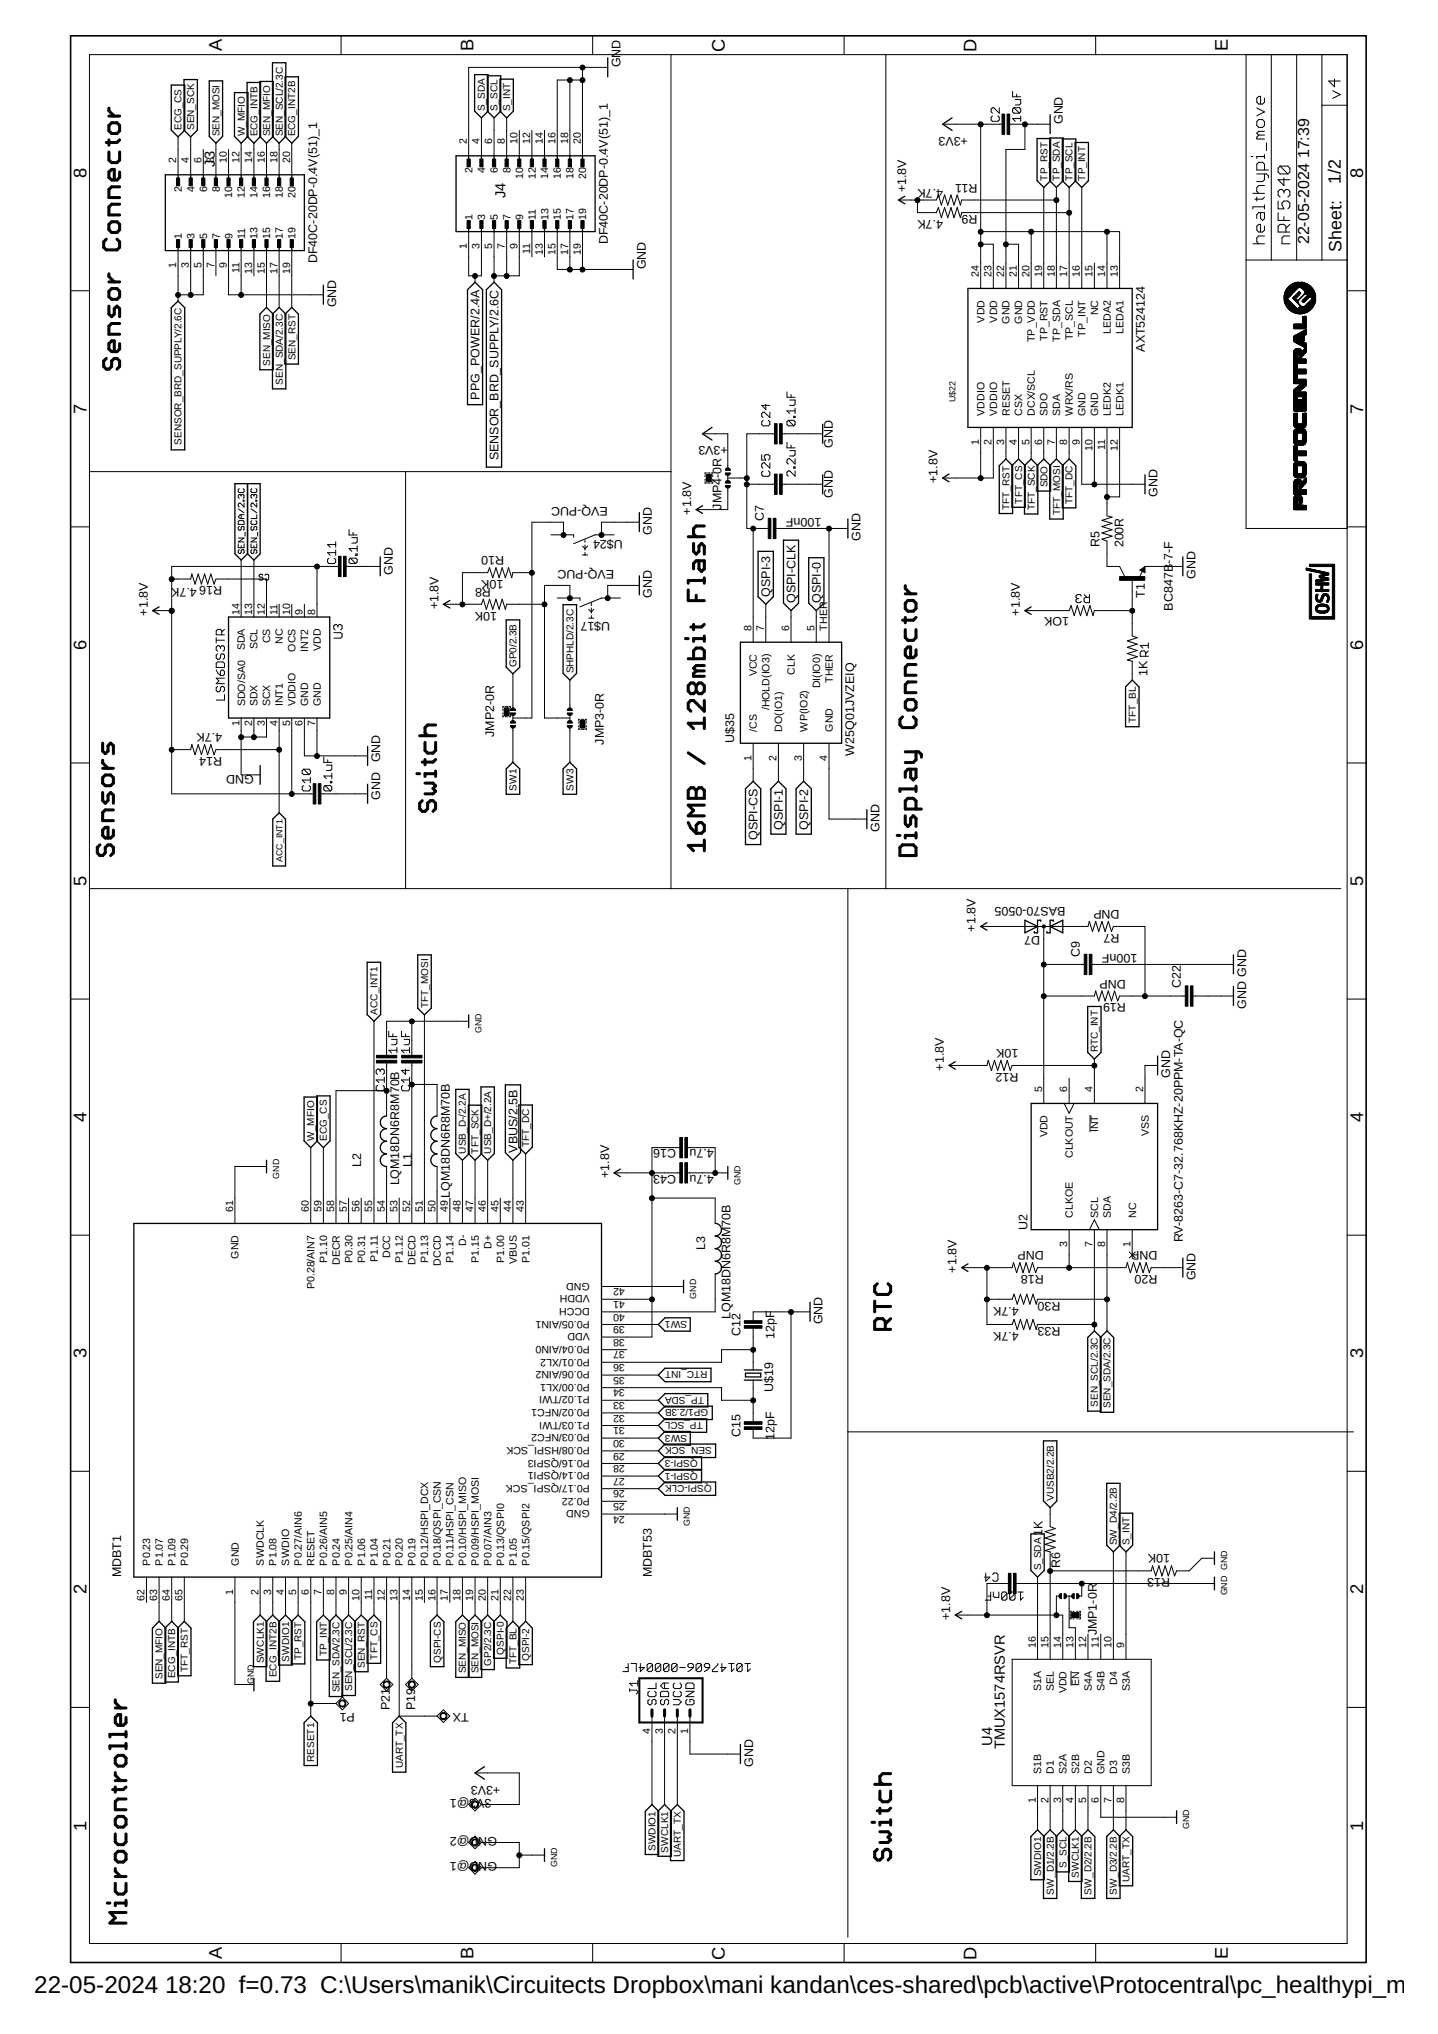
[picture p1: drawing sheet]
<svg xmlns="http://www.w3.org/2000/svg" width="210mm" height="297mm" viewBox="0 0 210 297" stroke-linecap="round" stroke-linejoin="round" font-family="sans-serif">
<defs><g id="words">
<g font-size="3.5">
<text x="5" y="291">22-05-2024</text>
<text x="24.1" y="291">18:20 f=0.73 C:\Users\manik\Circuitects Dropbox\mani kandan\ces-shared\pcb\active\Protocentral\pc_healthypi_move</text>
</g>
<g font-size="2.7">
<text x="32.4" y="7.5" transform="rotate(-90 32.4 7.5)">A</text>
<text x="69.1" y="7.5" transform="rotate(-90 69.1 7.5)">B</text>
<text x="105.8" y="7.6" transform="rotate(-90 105.8 7.6)">C</text>
<text x="142.5" y="7.6" transform="rotate(-90 142.5 7.6)">D</text>
<text x="179.2" y="7.5" transform="rotate(-90 179.2 7.5)">E</text>
<text x="12.6" y="26" transform="rotate(-90 12.6 26)">8</text>
<text x="199" y="26" transform="rotate(-90 199 26)">8</text>
<text x="12.6" y="60.5" transform="rotate(-90 12.6 60.5)">7</text>
<text x="199" y="60.5" transform="rotate(-90 199 60.5)">7</text>
<text x="12.6" y="94.9" transform="rotate(-90 12.6 94.9)">6</text>
<text x="199" y="94.9" transform="rotate(-90 199 94.9)">6</text>
<text x="12.6" y="129.4" transform="rotate(-90 12.6 129.4)">5</text>
<text x="199" y="129.4" transform="rotate(-90 199 129.4)">5</text>
<text x="12.6" y="163.9" transform="rotate(-90 12.6 163.9)">4</text>
<text x="199" y="163.9" transform="rotate(-90 199 163.9)">4</text>
<text x="12.6" y="198.4" transform="rotate(-90 12.6 198.4)">3</text>
<text x="199" y="198.4" transform="rotate(-90 199 198.4)">3</text>
<text x="12.6" y="232.9" transform="rotate(-90 12.6 232.9)">2</text>
<text x="199" y="232.9" transform="rotate(-90 199 232.9)">2</text>
<text x="12.6" y="267.3" transform="rotate(-90 12.6 267.3)">1</text>
<text x="199" y="267.3" transform="rotate(-90 199 267.3)">1</text>
<text x="32.4" y="286.1" transform="rotate(-90 32.4 286.1)">A</text>
<text x="69.1" y="286.1" transform="rotate(-90 69.1 286.1)">B</text>
<text x="105.8" y="286.2" transform="rotate(-90 105.8 286.2)">C</text>
<text x="142.5" y="286.2" transform="rotate(-90 142.5 286.2)">D</text>
<text x="179.2" y="286.1" transform="rotate(-90 179.2 286.1)">E</text>
</g>
<g font-size="2.6">
<text x="195.7" y="26.9" transform="rotate(-90 195.7 26.9)">1/2</text>
<text x="195.8" y="36.8" transform="rotate(-90 195.8 36.8)">Sheet:</text>
</g>
<g font-size="2.3">
<text x="191.1" y="23.1" transform="rotate(-90 191.1 23.1)">17:39</text>
<text x="191.1" y="35.7" transform="rotate(-90 191.1 35.7)">22-05-2024</text>
</g>
<g font-size="2.1">
<text x="31.4" y="24.3" transform="rotate(-90 31.4 24.3)">J3</text>
<text x="73.8" y="29" transform="rotate(-90 73.8 29)">J4</text>
<text x="144.8" y="255" transform="rotate(-90 144.8 255)">U4</text>
<text x="146.7" y="255.4" transform="rotate(-90 146.7 255.4)">TMUX1574RSVR</text>
</g>
<g font-size="1.8">
<text x="90.6" y="9.8" transform="rotate(-90 90.6 9.8)">GND</text>
<text x="141.3" y="20" transform="rotate(-180 141.3 20)">+3V3</text>
<text x="155.1" y="18.1" transform="rotate(-90 155.1 18.1)">GND</text>
<text x="132.3" y="28.1" transform="rotate(-90 132.3 28.1)">+1.8V</text>
<text x="137.7" y="27.5" transform="rotate(-180 137.7 27.5)">4.7K</text>
<text x="142.7" y="26.8" transform="rotate(-180 142.7 26.8)">R11</text>
<text x="88.7" y="35.7" transform="rotate(-90 88.7 35.7)">DF40C-20DP-0.4V(51)_1</text>
<text x="137.7" y="32.2" transform="rotate(-180 137.7 32.2)">4.7K</text>
<text x="142.7" y="31.4" transform="rotate(-180 142.7 31.4)">R9</text>
<text x="46.3" y="38.4" transform="rotate(-90 46.3 38.4)">DF40C-20DP-0.4V(51)_1</text>
<text x="94.2" y="39.4" transform="rotate(-90 94.2 39.4)">GND</text>
<text x="49" y="44.9" transform="rotate(-90 49 44.9)">GND</text>
<text x="167.1" y="51.3" transform="rotate(-90 167.1 51.3)">AXT524124</text>
<text x="70" y="58.4" transform="rotate(-90 70 58.4)">PPG_POWER/2.4A</text>
<text x="106.2" y="65.2" transform="rotate(-180 106.2 65.2)">+3V3</text>
<text x="121.6" y="65.4" transform="rotate(-90 121.6 65.4)">GND</text>
<text x="72.8" y="67.2" transform="rotate(-90 72.8 67.2)">SENSOR_BRD_SUPPLY/2.6C</text>
<text x="136.9" y="70.5" transform="rotate(-90 136.9 70.5)">+1.8V</text>
<text x="88.7" y="74" transform="rotate(-180 88.7 74)">EVQ-PUC</text>
<text x="100.9" y="75.2" transform="rotate(-90 100.9 75.2)">+1.8V</text>
<text x="105.3" y="74.4" transform="rotate(-90 105.3 74.4)">JMP4-0R</text>
<text x="111.5" y="76.1" transform="rotate(-90 111.5 76.1)">C7</text>
<text x="119.9" y="75.6" transform="rotate(-180 119.9 75.6)">100nF</text>
<text x="121.6" y="72.7" transform="rotate(-90 121.6 72.7)">GND</text>
<text x="169" y="72.6" transform="rotate(-90 169 72.6)">GND</text>
<text x="57.3" y="84" transform="rotate(-90 57.3 84)">GND</text>
<text x="73.6" y="81.3" transform="rotate(-180 73.6 81.3)">R10</text>
<text x="89.6" y="83.3" transform="rotate(-180 89.6 83.3)">EVQ-PUC</text>
<text x="90.9" y="78.8" transform="rotate(-180 90.9 78.8)">U$24</text>
<text x="95.2" y="78.1" transform="rotate(-90 95.2 78.1)">GND</text>
<text x="125.6" y="79" transform="rotate(-90 125.6 79)">GND</text>
<text x="160.5" y="79.9" transform="rotate(-90 160.5 79.9)">R5</text>
<text x="164" y="79.9" transform="rotate(-90 164 79.9)">200R</text>
<text x="21.6" y="89.9" transform="rotate(-90 21.6 89.9)">+1.8V</text>
<text x="28.8" y="85.9" transform="rotate(-180 28.8 85.9)">4.7K</text>
<text x="32.4" y="85.6" transform="rotate(-180 32.4 85.6)">R16</text>
<text x="64" y="89" transform="rotate(-90 64 89)">+1.8V</text>
<text x="71.7" y="85.9" transform="rotate(-180 71.7 85.9)">R8</text>
<text x="72.6" y="89.4" transform="rotate(-180 72.6 89.4)">10K</text>
<text x="73.5" y="84.7" transform="rotate(-180 73.5 84.7)">10K</text>
<text x="95.2" y="87.3" transform="rotate(-90 95.2 87.3)">GND</text>
<text x="112.4" y="87.1" transform="rotate(-90 112.4 87.1)">QSPI-3</text>
<text x="116.1" y="88.1" transform="rotate(-90 116.1 88.1)">QSPI-CLK</text>
<text x="119.8" y="88.1" transform="rotate(-90 119.8 88.1)">QSPI-0</text>
<text x="148.9" y="89.9" transform="rotate(-90 148.9 89.9)">+1.8V</text>
<text x="167.1" y="87.3" transform="rotate(-90 167.1 87.3)">T1</text>
<text x="171.2" y="89.2" transform="rotate(-90 171.2 89.2)">BC847B-7-F</text>
<text x="174.5" y="84.6" transform="rotate(-90 174.5 84.6)">GND</text>
<text x="89.1" y="90.8" transform="rotate(-180 89.1 90.8)">U$17</text>
<text x="156.1" y="90.1" transform="rotate(-180 156.1 90.1)">1OK</text>
<text x="167.5" y="98.8" transform="rotate(-90 167.5 98.8)">1K</text>
<text x="32.4" y="107.1" transform="rotate(-180 32.4 107.1)">4.7K</text>
<text x="72.1" y="107.6" transform="rotate(-90 72.1 107.6)">JMP2-0R</text>
<text x="32.4" y="110.6" transform="rotate(-180 32.4 110.6)">R14</text>
<text x="37.1" y="113.2" transform="rotate(-180 37.1 113.2)">GND</text>
<text x="55.5" y="111.3" transform="rotate(-90 55.5 111.3)">GND</text>
<text x="88.2" y="108.7" transform="rotate(-90 88.2 108.7)">JMP3-0R</text>
<text x="107.2" y="108.5" transform="rotate(-90 107.2 108.5)">U$35</text>
<text x="124.7" y="110.4" transform="rotate(-90 124.7 110.4)">W25Q01JVZEIQ</text>
<text x="55.5" y="116.8" transform="rotate(-90 55.5 116.8)">GND</text>
<text x="110.6" y="122.7" transform="rotate(-90 110.6 122.7)">QSPI-CS</text>
<text x="114.3" y="121.2" transform="rotate(-90 114.3 121.2)">QSPI-1</text>
<text x="118" y="121.2" transform="rotate(-90 118 121.2)">QSPI-2</text>
<text x="128.4" y="121.5" transform="rotate(-90 128.4 121.5)">GND</text>
<text x="142.4" y="136" transform="rotate(-90 142.4 136)">+1.8V</text>
<text x="151.8" y="136.8" transform="rotate(-180 151.8 136.8)">D7</text>
<text x="155.5" y="132.4" transform="rotate(-180 155.5 132.4)">BAS70-0505</text>
<text x="163.4" y="132.9" transform="rotate(-180 163.4 132.9)">DNP</text>
<text x="163.4" y="136.4" transform="rotate(-180 163.4 136.4)">R7</text>
<text x="157.6" y="139.7" transform="rotate(-90 157.6 139.7)">C9</text>
<text x="164.4" y="143" transform="rotate(-180 164.4 143)">DNP</text>
<text x="166" y="139.3" transform="rotate(-180 166 139.3)">100nF</text>
<text x="164.4" y="146.5" transform="rotate(-180 164.4 146.5)">R19</text>
<text x="172.4" y="144.3" transform="rotate(-90 172.4 144.3)">C22</text>
<text x="181.9" y="147.3" transform="rotate(-90 181.9 147.3)">GND GND</text>
<text x="148.7" y="153.2" transform="rotate(-180 148.7 153.2)">10K</text>
<text x="137.8" y="156.3" transform="rotate(-90 137.8 156.3)">+1.8V</text>
<text x="148.7" y="156.7" transform="rotate(-180 148.7 156.7)">R12</text>
<text x="170.8" y="157.4" transform="rotate(-90 170.8 157.4)">GND</text>
<text x="98.7" y="167.9" transform="rotate(-180 98.7 167.9)">C16</text>
<text x="104.2" y="167.9" transform="rotate(-180 104.2 167.9)">4.7u</text>
<text x="52.7" y="170.4" transform="rotate(-90 52.7 170.4)">L2</text>
<text x="58.3" y="173.1" transform="rotate(-90 58.3 173.1)">LQM18DN6R8M70B</text>
<text x="60.1" y="170.4" transform="rotate(-90 60.1 170.4)">L1</text>
<text x="75.5" y="168.3" transform="rotate(-90 75.5 168.3)">VBUS/2.5B</text>
<text x="88.9" y="172" transform="rotate(-90 88.9 172)">+1.8V</text>
<text x="98.7" y="171.6" transform="rotate(-180 98.7 171.6)">C43</text>
<text x="104.2" y="171.6" transform="rotate(-180 104.2 171.6)">4.7u</text>
<text x="65.7" y="175" transform="rotate(-90 65.7 175)">LQM18DN6R8M70B</text>
<text x="150" y="179.6" transform="rotate(-90 150 179.6)">U2</text>
<text x="102.9" y="182.5" transform="rotate(-90 102.9 182.5)">L3</text>
<text x="139.6" y="185.9" transform="rotate(-90 139.6 185.9)">+1.8V</text>
<text x="152.4" y="182.7" transform="rotate(-180 152.4 182.7)">DNP</text>
<text x="169" y="182.7" transform="rotate(-180 169 182.7)">DNP</text>
<text x="172.7" y="181.4" transform="rotate(-90 172.7 181.4)">RV-8263-C7-32.768KHZ-20PPM-TA-QC</text>
<text x="148.7" y="190.8" transform="rotate(-180 148.7 190.8)">4.7K</text>
<text x="152.4" y="186.2" transform="rotate(-180 152.4 186.2)">R18</text>
<text x="154.8" y="190.1" transform="rotate(-180 154.8 190.1)">R30</text>
<text x="169" y="186.2" transform="rotate(-180 169 186.2)">R20</text>
<text x="174.5" y="187" transform="rotate(-90 174.5 187)">GND</text>
<text x="106.6" y="192.6" transform="rotate(-90 106.6 192.6)">LQM18DN6R8M70B</text>
<text x="108.1" y="195.1" transform="rotate(-90 108.1 195.1)">C12</text>
<text x="113.1" y="195.5" transform="rotate(-90 113.1 195.5)">12pF</text>
<text x="120.1" y="193.4" transform="rotate(-90 120.1 193.4)">GND</text>
<text x="148.7" y="194.5" transform="rotate(-180 148.7 194.5)">4.7K</text>
<text x="154.8" y="193.8" transform="rotate(-180 154.8 193.8)">R33</text>
<text x="112.9" y="203.3" transform="rotate(-90 112.9 203.3)">U$19</text>
<text x="108.1" y="209.9" transform="rotate(-90 108.1 209.9)">C15</text>
<text x="113.1" y="210.3" transform="rotate(-90 113.1 210.3)">12pF</text>
<text x="152.2" y="224.2" transform="rotate(-90 152.2 224.2)">1K</text>
<text x="170.8" y="227" transform="rotate(-180 170.8 227)">10K</text>
<text x="17.7" y="230.3" transform="rotate(-90 17.7 230.3)">MDBT1</text>
<text x="95.2" y="230.3" transform="rotate(-90 95.2 230.3)">MDBT53</text>
<text x="154.7" y="229" transform="rotate(-90 154.7 229)">R6</text>
<text x="170.8" y="230.5" transform="rotate(-180 170.8 230.5)">R13</text>
<text x="138.7" y="236.6" transform="rotate(-90 138.7 236.6)">+1.8V</text>
<text x="160.1" y="238.8" transform="rotate(-90 160.1 238.8)">JMP1-0R</text>
<text x="51.8" y="250.2" transform="rotate(-180 51.8 250.2)">P1</text>
<text x="56.9" y="249.7" transform="rotate(-90 56.9 249.7)">P21</text>
<text x="60.6" y="249.7" transform="rotate(-90 60.6 249.7)">P19</text>
<text x="68.4" y="250.2" transform="rotate(-180 68.4 250.2)">TX</text>
<text x="109.9" y="258" transform="rotate(-90 109.9 258)">GND</text>
<text x="71.7" y="262.7" transform="rotate(-180 71.7 262.7)">3V3@1</text>
<text x="73" y="260.8" transform="rotate(-180 73 260.8)">+3V3</text>
<text x="72.6" y="268.2" transform="rotate(-180 72.6 268.2)">GND@2</text>
<text x="72.6" y="271.9" transform="rotate(-180 72.6 271.9)">GND@1</text>
</g>
<g font-size="1.5">
<text x="70.8" y="16.2" transform="rotate(-90 70.8 16.2)">S_SDA</text>
<text x="72.6" y="16.2" transform="rotate(-90 72.6 16.2)">S_SCL</text>
<text x="74.5" y="16.2" transform="rotate(-90 74.5 16.2)">S_INT</text>
<text x="25.7" y="23.8" transform="rotate(-90 25.7 23.8)">2</text>
<text x="26.5" y="19" transform="rotate(-90 26.5 19)">ECG_CS</text>
<text x="27.6" y="23.8" transform="rotate(-90 27.6 23.8)">4</text>
<text x="28.3" y="19" transform="rotate(-90 28.3 19)">SEN_SCK</text>
<text x="29.4" y="23.8" transform="rotate(-90 29.4 23.8)">6</text>
<text x="31.3" y="23.8" transform="rotate(-90 31.3 23.8)">8</text>
<text x="32" y="19.9" transform="rotate(-90 32 19.9)">SEN_MOSI</text>
<text x="33.1" y="23.8" transform="rotate(-90 33.1 23.8)">10</text>
<text x="35" y="23.8" transform="rotate(-90 35 23.8)">12</text>
<text x="35.7" y="19.9" transform="rotate(-90 35.7 19.9)">W_MFIO</text>
<text x="36.8" y="23.8" transform="rotate(-90 36.8 23.8)">14</text>
<text x="37.6" y="19.9" transform="rotate(-90 37.6 19.9)">ECG_INTB</text>
<text x="38.6" y="23.8" transform="rotate(-90 38.6 23.8)">16</text>
<text x="39.4" y="19.9" transform="rotate(-90 39.4 19.9)">SEN_MFIO</text>
<text x="40.5" y="23.8" transform="rotate(-90 40.5 23.8)">18</text>
<text x="41.3" y="19.9" transform="rotate(-90 41.3 19.9)">SEN_SCL/2.3C</text>
<text x="42.3" y="23.8" transform="rotate(-90 42.3 23.8)">20</text>
<text x="43.1" y="19.9" transform="rotate(-90 43.1 19.9)">ECG_INT2B</text>
<text x="68.2" y="21.1" transform="rotate(-90 68.2 21.1)">2</text>
<text x="70" y="21.1" transform="rotate(-90 70 21.1)">4</text>
<text x="71.9" y="21.1" transform="rotate(-90 71.9 21.1)">6</text>
<text x="73.7" y="21.1" transform="rotate(-90 73.7 21.1)">8</text>
<text x="75.5" y="21.1" transform="rotate(-90 75.5 21.1)">10</text>
<text x="77.4" y="21.1" transform="rotate(-90 77.4 21.1)">12</text>
<text x="79.2" y="21.1" transform="rotate(-90 79.2 21.1)">14</text>
<text x="81.1" y="21.1" transform="rotate(-90 81.1 21.1)">16</text>
<text x="82.9" y="21.1" transform="rotate(-90 82.9 21.1)">18</text>
<text x="84.8" y="21.1" transform="rotate(-90 84.8 21.1)">20</text>
<text x="26.5" y="28.1" transform="rotate(-90 26.5 28.1)">2</text>
<text x="28.4" y="28.1" transform="rotate(-90 28.4 28.1)">4</text>
<text x="30.2" y="28.1" transform="rotate(-90 30.2 28.1)">6</text>
<text x="32.1" y="28.1" transform="rotate(-90 32.1 28.1)">8</text>
<text x="33.9" y="29" transform="rotate(-90 33.9 29)">10</text>
<text x="35.8" y="29" transform="rotate(-90 35.8 29)">12</text>
<text x="37.6" y="29" transform="rotate(-90 37.6 29)">14</text>
<text x="39.4" y="29" transform="rotate(-90 39.4 29)">16</text>
<text x="41.3" y="29" transform="rotate(-90 41.3 29)">18</text>
<text x="43.1" y="29" transform="rotate(-90 43.1 29)">20</text>
<text x="69" y="25.3" transform="rotate(-90 69 25.3)">2</text>
<text x="70.8" y="25.3" transform="rotate(-90 70.8 25.3)">4</text>
<text x="72.7" y="25.3" transform="rotate(-90 72.7 25.3)">6</text>
<text x="74.5" y="25.3" transform="rotate(-90 74.5 25.3)">8</text>
<text x="76.3" y="26.2" transform="rotate(-90 76.3 26.2)">10</text>
<text x="78.2" y="26.2" transform="rotate(-90 78.2 26.2)">12</text>
<text x="80" y="26.2" transform="rotate(-90 80 26.2)">14</text>
<text x="81.9" y="26.2" transform="rotate(-90 81.9 26.2)">16</text>
<text x="83.7" y="26.2" transform="rotate(-90 83.7 26.2)">18</text>
<text x="85.6" y="26.2" transform="rotate(-90 85.6 26.2)">20</text>
<text x="152.9" y="26.4" transform="rotate(-90 152.9 26.4)">TP_RST</text>
<text x="154.7" y="26.4" transform="rotate(-90 154.7 26.4)">TP_SDA</text>
<text x="156.6" y="26.4" transform="rotate(-90 156.6 26.4)">TP_SCL</text>
<text x="158.4" y="26.4" transform="rotate(-90 158.4 26.4)">TP_INT</text>
<text x="26.5" y="34.9" transform="rotate(-90 26.5 34.9)">1</text>
<text x="28.4" y="34.9" transform="rotate(-90 28.4 34.9)">3</text>
<text x="30.2" y="34.9" transform="rotate(-90 30.2 34.9)">5</text>
<text x="32.1" y="34.9" transform="rotate(-90 32.1 34.9)">7</text>
<text x="33.9" y="34.9" transform="rotate(-90 33.9 34.9)">9</text>
<text x="35.8" y="34.9" transform="rotate(-90 35.8 34.9)">11</text>
<text x="37.6" y="34.9" transform="rotate(-90 37.6 34.9)">13</text>
<text x="39.5" y="34.9" transform="rotate(-90 39.5 34.9)">15</text>
<text x="41.3" y="34.9" transform="rotate(-90 41.3 34.9)">17</text>
<text x="43.1" y="34.9" transform="rotate(-90 43.1 34.9)">19</text>
<text x="69" y="32.1" transform="rotate(-90 69 32.1)">1</text>
<text x="70.8" y="32.1" transform="rotate(-90 70.8 32.1)">3</text>
<text x="72.7" y="32.1" transform="rotate(-90 72.7 32.1)">5</text>
<text x="74.5" y="32.1" transform="rotate(-90 74.5 32.1)">7</text>
<text x="76.4" y="32.1" transform="rotate(-90 76.4 32.1)">9</text>
<text x="78.2" y="32.1" transform="rotate(-90 78.2 32.1)">11</text>
<text x="80" y="32.1" transform="rotate(-90 80 32.1)">13</text>
<text x="81.9" y="32.1" transform="rotate(-90 81.9 32.1)">15</text>
<text x="83.7" y="32.1" transform="rotate(-90 83.7 32.1)">17</text>
<text x="85.6" y="32.1" transform="rotate(-90 85.6 32.1)">19</text>
<text x="25.7" y="39.2" transform="rotate(-90 25.7 39.2)">1</text>
<text x="27.6" y="39.2" transform="rotate(-90 27.6 39.2)">3</text>
<text x="29.4" y="39.2" transform="rotate(-90 29.4 39.2)">5</text>
<text x="31.3" y="39.2" transform="rotate(-90 31.3 39.2)">7</text>
<text x="33.1" y="39.2" transform="rotate(-90 33.1 39.2)">9</text>
<text x="35" y="39.9" transform="rotate(-90 35 39.9)">11</text>
<text x="36.8" y="40" transform="rotate(-90 36.8 40)">13</text>
<text x="38.6" y="40" transform="rotate(-90 38.6 40)">15</text>
<text x="40.5" y="40" transform="rotate(-90 40.5 40)">17</text>
<text x="42.3" y="40" transform="rotate(-90 42.3 40)">19</text>
<text x="68.2" y="36.4" transform="rotate(-90 68.2 36.4)">1</text>
<text x="70" y="36.4" transform="rotate(-90 70 36.4)">3</text>
<text x="71.9" y="36.4" transform="rotate(-90 71.9 36.4)">5</text>
<text x="73.7" y="36.4" transform="rotate(-90 73.7 36.4)">7</text>
<text x="75.5" y="36.4" transform="rotate(-90 75.5 36.4)">9</text>
<text x="77.4" y="37.1" transform="rotate(-90 77.4 37.1)">11</text>
<text x="79.2" y="37.3" transform="rotate(-90 79.2 37.3)">13</text>
<text x="81.1" y="37.3" transform="rotate(-90 81.1 37.3)">15</text>
<text x="82.9" y="37.3" transform="rotate(-90 82.9 37.3)">17</text>
<text x="84.8" y="37.3" transform="rotate(-90 84.8 37.3)">19</text>
<text x="142.9" y="40.4" transform="rotate(-90 142.9 40.4)">24</text>
<text x="144.7" y="40.4" transform="rotate(-90 144.7 40.4)">23</text>
<text x="146.6" y="40.4" transform="rotate(-90 146.6 40.4)">22</text>
<text x="148.4" y="40.4" transform="rotate(-90 148.4 40.4)">21</text>
<text x="150.3" y="40.4" transform="rotate(-90 150.3 40.4)">20</text>
<text x="152.1" y="40.4" transform="rotate(-90 152.1 40.4)">19</text>
<text x="154" y="40.4" transform="rotate(-90 154 40.4)">18</text>
<text x="155.8" y="40.4" transform="rotate(-90 155.8 40.4)">17</text>
<text x="157.6" y="40.4" transform="rotate(-90 157.6 40.4)">16</text>
<text x="159.5" y="40.4" transform="rotate(-90 159.5 40.4)">15</text>
<text x="161.3" y="40.4" transform="rotate(-90 161.3 40.4)">14</text>
<text x="163.2" y="40.4" transform="rotate(-90 163.2 40.4)">13</text>
<text x="143.7" y="47.1" transform="rotate(-90 143.7 47.1)">VDD</text>
<text x="145.5" y="47.1" transform="rotate(-90 145.5 47.1)">VDD</text>
<text x="147.4" y="47.3" transform="rotate(-90 147.4 47.3)">GND</text>
<text x="149.2" y="47.3" transform="rotate(-90 149.2 47.3)">GND</text>
<text x="160.3" y="46.1" transform="rotate(-90 160.3 46.1)">NC</text>
<text x="39.4" y="53.4" transform="rotate(-90 39.4 53.4)">SEN_MISO</text>
<text x="43.1" y="52.6" transform="rotate(-90 43.1 52.6)">SEN_RST</text>
<text x="151.1" y="50" transform="rotate(-90 151.1 50)">TP_VDD</text>
<text x="152.9" y="49.8" transform="rotate(-90 152.9 49.8)">TP_RST</text>
<text x="154.8" y="49.9" transform="rotate(-90 154.8 49.9)">TP_SDA</text>
<text x="156.6" y="49.7" transform="rotate(-90 156.6 49.7)">TP_SCL</text>
<text x="158.4" y="49.2" transform="rotate(-90 158.4 49.2)">TP_INT</text>
<text x="162.1" y="48.8" transform="rotate(-90 162.1 48.8)">LEDA2</text>
<text x="164" y="48.8" transform="rotate(-90 164 48.8)">LEDA1</text>
<text x="41.3" y="56.2" transform="rotate(-90 41.3 56.2)">SEN_SDA/2.3C</text>
<text x="26.5" y="64.9" transform="rotate(-90 26.5 64.9)">SENSOR_BRD_SUPPLY/2.6C</text>
<text x="142.9" y="65" transform="rotate(-90 142.9 65)">1</text>
<text x="143.7" y="60.7" transform="rotate(-90 143.7 60.7)">VDDIO</text>
<text x="144.7" y="65" transform="rotate(-90 144.7 65)">2</text>
<text x="145.5" y="60.7" transform="rotate(-90 145.5 60.7)">VDDIO</text>
<text x="146.6" y="65" transform="rotate(-90 146.6 65)">3</text>
<text x="147.4" y="60.7" transform="rotate(-90 147.4 60.7)">RESET</text>
<text x="148.4" y="65" transform="rotate(-90 148.4 65)">4</text>
<text x="149.2" y="60.7" transform="rotate(-90 149.2 60.7)">CSX</text>
<text x="150.3" y="65" transform="rotate(-90 150.3 65)">5</text>
<text x="151.1" y="60.7" transform="rotate(-90 151.1 60.7)">DCX/SCL</text>
<text x="152.1" y="65" transform="rotate(-90 152.1 65)">6</text>
<text x="152.9" y="60.7" transform="rotate(-90 152.9 60.7)">SDO</text>
<text x="154" y="65" transform="rotate(-90 154 65)">7</text>
<text x="154.8" y="60.7" transform="rotate(-90 154.8 60.7)">SDA</text>
<text x="155.8" y="65" transform="rotate(-90 155.8 65)">8</text>
<text x="156.6" y="60.7" transform="rotate(-90 156.6 60.7)">WRX/RS</text>
<text x="157.6" y="65" transform="rotate(-90 157.6 65)">9</text>
<text x="158.5" y="60.7" transform="rotate(-90 158.5 60.7)">GND</text>
<text x="159.5" y="65.9" transform="rotate(-90 159.5 65.9)">10</text>
<text x="160.3" y="60.7" transform="rotate(-90 160.3 60.7)">GND</text>
<text x="161.3" y="65.7" transform="rotate(-90 161.3 65.7)">11</text>
<text x="162.1" y="60.7" transform="rotate(-90 162.1 60.7)">LEDK2</text>
<text x="163.2" y="65.9" transform="rotate(-90 163.2 65.9)">12</text>
<text x="164" y="60.7" transform="rotate(-90 164 60.7)">LEDK1</text>
<text x="152.9" y="71.2" transform="rotate(-90 152.9 71.2)">SDO</text>
<text x="147.4" y="74.5" transform="rotate(-90 147.4 74.5)">TFT_RST</text>
<text x="149.2" y="73.6" transform="rotate(-90 149.2 73.6)">TFT_CS</text>
<text x="151" y="74.5" transform="rotate(-90 151 74.5)">TFT_SCK</text>
<text x="154.7" y="75.2" transform="rotate(-90 154.7 75.2)">TFT_MOSI</text>
<text x="156.6" y="73.6" transform="rotate(-90 156.6 73.6)">TFT_DC</text>
<text x="35" y="89.8" transform="rotate(-90 35 89.8)">14</text>
<text x="36.8" y="89.8" transform="rotate(-90 36.8 89.8)">13</text>
<text x="38.6" y="89.8" transform="rotate(-90 38.6 89.8)">12</text>
<text x="40.5" y="89.8" transform="rotate(-90 40.5 89.8)">11</text>
<text x="42.3" y="89.8" transform="rotate(-90 42.3 89.8)">10</text>
<text x="44.2" y="89.8" transform="rotate(-90 44.2 89.8)">9</text>
<text x="46" y="89.8" transform="rotate(-90 46 89.8)">8</text>
<text x="35.8" y="95" transform="rotate(-90 35.8 95)">SDA</text>
<text x="37.6" y="94.8" transform="rotate(-90 37.6 94.8)">SCL</text>
<text x="39.4" y="94" transform="rotate(-90 39.4 94)">CS</text>
<text x="41.3" y="94" transform="rotate(-90 41.3 94)">NC</text>
<text x="43.1" y="95.2" transform="rotate(-90 43.1 95.2)">OCS</text>
<text x="45" y="95.2" transform="rotate(-90 45 95.2)">INT2</text>
<text x="46.8" y="95.1" transform="rotate(-90 46.8 95.1)">VDD</text>
<text x="109.7" y="92.1" transform="rotate(-90 109.7 92.1)">8</text>
<text x="111.5" y="92.1" transform="rotate(-90 111.5 92.1)">7</text>
<text x="115.2" y="92.1" transform="rotate(-90 115.2 92.1)">6</text>
<text x="118.9" y="92.1" transform="rotate(-90 118.9 92.1)">5</text>
<text x="120.7" y="92.1" transform="rotate(-90 120.7 92.1)">THER</text>
<text x="75.4" y="97.4" transform="rotate(-90 75.4 97.4)">GP0/2.3B</text>
<text x="83.7" y="98.3" transform="rotate(-90 83.7 98.3)">SHPHLD/2.3C</text>
<text x="110.5" y="98.8" transform="rotate(-90 110.5 98.8)">VCC</text>
<text x="116" y="98.5" transform="rotate(-90 116 98.5)">CLK</text>
<text x="119.7" y="100.5" transform="rotate(-90 119.7 100.5)">DI(IO0)</text>
<text x="121.5" y="99.7" transform="rotate(-90 121.5 99.7)">THER</text>
<text x="35" y="106" transform="rotate(-90 35 106)">1</text>
<text x="35.8" y="103.2" transform="rotate(-90 35.8 103.2)">SDO/SA0</text>
<text x="36.8" y="106" transform="rotate(-90 36.8 106)">2</text>
<text x="37.6" y="103.2" transform="rotate(-90 37.6 103.2)">SDX</text>
<text x="38.6" y="106" transform="rotate(-90 38.6 106)">3</text>
<text x="39.5" y="103.2" transform="rotate(-90 39.5 103.2)">SCX</text>
<text x="40.5" y="106" transform="rotate(-90 40.5 106)">4</text>
<text x="41.3" y="103.2" transform="rotate(-90 41.3 103.2)">INT1</text>
<text x="42.3" y="106" transform="rotate(-90 42.3 106)">5</text>
<text x="43.1" y="103.2" transform="rotate(-90 43.1 103.2)">VDDIO</text>
<text x="44.2" y="106" transform="rotate(-90 44.2 106)">6</text>
<text x="45" y="103.2" transform="rotate(-90 45 103.2)">GND</text>
<text x="46" y="106" transform="rotate(-90 46 106)">7</text>
<text x="46.8" y="103.2" transform="rotate(-90 46.8 103.2)">GND</text>
<text x="110.5" y="106.8" transform="rotate(-90 110.5 106.8)">/CS</text>
<text x="112.3" y="103.7" transform="rotate(-90 112.3 103.7)">/HOLD(IO3)</text>
<text x="114.2" y="106.8" transform="rotate(-90 114.2 106.8)">DO(IO1)</text>
<text x="117.9" y="106.8" transform="rotate(-90 117.9 106.8)">WP(IO2)</text>
<text x="121.6" y="106.8" transform="rotate(-90 121.6 106.8)">GND</text>
<text x="165.8" y="105.6" transform="rotate(-90 165.8 105.6)">TFT_BL</text>
<text x="109.7" y="111.1" transform="rotate(-90 109.7 111.1)">1</text>
<text x="113.4" y="111.1" transform="rotate(-90 113.4 111.1)">2</text>
<text x="117.1" y="111.1" transform="rotate(-90 117.1 111.1)">3</text>
<text x="120.7" y="111.1" transform="rotate(-90 120.7 111.1)">4</text>
<text x="75.4" y="115.5" transform="rotate(-90 75.4 115.5)">SW1</text>
<text x="83.7" y="115.5" transform="rotate(-90 83.7 115.5)">SW3</text>
<text x="55.1" y="148.2" transform="rotate(-90 55.1 148.2)">ACC_INT1</text>
<text x="62.5" y="147.2" transform="rotate(-90 62.5 147.2)">TFT_MOSI</text>
<text x="160.3" y="153.7" transform="rotate(-90 160.3 153.7)">RTC_INT</text>
<text x="152.1" y="159.4" transform="rotate(-90 152.1 159.4)">5</text>
<text x="155.8" y="159.4" transform="rotate(-90 155.8 159.4)">6</text>
<text x="159.5" y="159.4" transform="rotate(-90 159.5 159.4)">4</text>
<text x="166.9" y="159.4" transform="rotate(-90 166.9 159.4)">2</text>
<text x="45.9" y="166.6" transform="rotate(-90 45.9 166.6)">W_MFIO</text>
<text x="47.7" y="166.6" transform="rotate(-90 47.7 166.6)">ECG_CS</text>
<text x="77.2" y="167.5" transform="rotate(-90 77.2 167.5)">TFT_DC</text>
<text x="152.9" y="166.1" transform="rotate(-90 152.9 166.1)">VDD</text>
<text x="160.3" y="165.3" transform="rotate(-90 160.3 165.3)">INT</text>
<text x="167.7" y="165.9" transform="rotate(-90 167.7 165.9)">VSS</text>
<text x="68" y="168.5" transform="rotate(-90 68 168.5)">USB_D-/2.2A</text>
<text x="69.9" y="168.5" transform="rotate(-90 69.9 168.5)">TFT_SCK</text>
<text x="71.7" y="168.5" transform="rotate(-90 71.7 168.5)">USB_D+/2.2A</text>
<text x="156.6" y="169.1" transform="rotate(-90 156.6 169.1)">CLKOUT</text>
<text x="34" y="177" transform="rotate(-90 34 177)">61</text>
<text x="45.1" y="177" transform="rotate(-90 45.1 177)">60</text>
<text x="46.9" y="177" transform="rotate(-90 46.9 177)">59</text>
<text x="48.8" y="177" transform="rotate(-90 48.8 177)">58</text>
<text x="50.6" y="177" transform="rotate(-90 50.6 177)">57</text>
<text x="52.5" y="177" transform="rotate(-90 52.5 177)">56</text>
<text x="54.3" y="177" transform="rotate(-90 54.3 177)">55</text>
<text x="56.2" y="177" transform="rotate(-90 56.2 177)">54</text>
<text x="58" y="177" transform="rotate(-90 58 177)">53</text>
<text x="59.9" y="177" transform="rotate(-90 59.9 177)">52</text>
<text x="61.7" y="177" transform="rotate(-90 61.7 177)">51</text>
<text x="63.5" y="177" transform="rotate(-90 63.5 177)">50</text>
<text x="65.4" y="177" transform="rotate(-90 65.4 177)">49</text>
<text x="67.2" y="177" transform="rotate(-90 67.2 177)">48</text>
<text x="69.1" y="177" transform="rotate(-90 69.1 177)">47</text>
<text x="70.9" y="177" transform="rotate(-90 70.9 177)">46</text>
<text x="72.8" y="177" transform="rotate(-90 72.8 177)">45</text>
<text x="74.6" y="177" transform="rotate(-90 74.6 177)">44</text>
<text x="76.5" y="177" transform="rotate(-90 76.5 177)">43</text>
<text x="156.6" y="177.9" transform="rotate(-90 156.6 177.9)">CLKOE</text>
<text x="160.3" y="177.9" transform="rotate(-90 160.3 177.9)">SCL</text>
<text x="162.1" y="177.9" transform="rotate(-90 162.1 177.9)">SDA</text>
<text x="165.8" y="177.9" transform="rotate(-90 165.8 177.9)">NC</text>
<text x="34.8" y="183.8" transform="rotate(-90 34.8 183.8)">GND</text>
<text x="47.7" y="184.4" transform="rotate(-90 47.7 184.4)">P1.10</text>
<text x="49.6" y="184.8" transform="rotate(-90 49.6 184.8)">DECR</text>
<text x="51.4" y="184.4" transform="rotate(-90 51.4 184.4)">P0.30</text>
<text x="53.3" y="184.4" transform="rotate(-90 53.3 184.4)">P0.31</text>
<text x="55.1" y="184.3" transform="rotate(-90 55.1 184.3)">P1.11</text>
<text x="57" y="183.7" transform="rotate(-90 57 183.7)">DCC</text>
<text x="58.8" y="184.4" transform="rotate(-90 58.8 184.4)">P1.12</text>
<text x="60.7" y="184.8" transform="rotate(-90 60.7 184.8)">DECD</text>
<text x="62.5" y="184.4" transform="rotate(-90 62.5 184.4)">P1.13</text>
<text x="64.4" y="184.8" transform="rotate(-90 64.4 184.8)">DCCD</text>
<text x="66.2" y="184.4" transform="rotate(-90 66.2 184.4)">P1.14</text>
<text x="68" y="182" transform="rotate(-90 68 182)">D-</text>
<text x="69.9" y="184.4" transform="rotate(-90 69.9 184.4)">P1.15</text>
<text x="71.7" y="182.4" transform="rotate(-90 71.7 182.4)">D+</text>
<text x="73.6" y="184.4" transform="rotate(-90 73.6 184.4)">P1.00</text>
<text x="75.4" y="184.6" transform="rotate(-90 75.4 184.6)">VBUS</text>
<text x="77.3" y="184.4" transform="rotate(-90 77.3 184.4)">P1.01</text>
<text x="155.8" y="182.1" transform="rotate(-90 155.8 182.1)">3</text>
<text x="159.5" y="182.1" transform="rotate(-90 159.5 182.1)">7</text>
<text x="161.3" y="182.1" transform="rotate(-90 161.3 182.1)">8</text>
<text x="165" y="182.1" transform="rotate(-90 165 182.1)">1</text>
<text x="45.9" y="188.3" transform="rotate(-90 45.9 188.3)">P0.28/AIN7</text>
<text x="86.1" y="187.3" transform="rotate(-180 86.1 187.3)">GND</text>
<text x="86.1" y="189.2" transform="rotate(-180 86.1 189.2)">VDDH</text>
<text x="86.1" y="191" transform="rotate(-180 86.1 191)">DCCH</text>
<text x="91.2" y="188.1" transform="rotate(-180 91.2 188.1)">42</text>
<text x="91.2" y="190" transform="rotate(-180 91.2 190)">41</text>
<text x="91.2" y="191.8" transform="rotate(-180 91.2 191.8)">40</text>
<text x="86.1" y="194.7" transform="rotate(-180 86.1 194.7)">VDD</text>
<text x="86.1" y="196.6" transform="rotate(-180 86.1 196.6)">P0.04/AIN0</text>
<text x="86.1" y="192.9" transform="rotate(-180 86.1 192.9)">P0.05/AIN1</text>
<text x="91.2" y="195.5" transform="rotate(-180 91.2 195.5)">38</text>
<text x="91.2" y="197.4" transform="rotate(-180 91.2 197.4)">37</text>
<text x="91.2" y="193.7" transform="rotate(-180 91.2 193.7)">39</text>
<text x="100.3" y="192.9" transform="rotate(-180 100.3 192.9)">SW1</text>
<text x="86.1" y="202.1" transform="rotate(-180 86.1 202.1)">P0.00/XL1</text>
<text x="86.1" y="198.4" transform="rotate(-180 86.1 198.4)">P0.01/XL2</text>
<text x="86.1" y="200.2" transform="rotate(-180 86.1 200.2)">P0.06/AIN2</text>
<text x="86.1" y="203.9" transform="rotate(-180 86.1 203.9)">P1.02/TWI</text>
<text x="91.2" y="202.9" transform="rotate(-180 91.2 202.9)">34</text>
<text x="91.2" y="199.2" transform="rotate(-180 91.2 199.2)">36</text>
<text x="91.2" y="201.1" transform="rotate(-180 91.2 201.1)">35</text>
<text x="102.8" y="204" transform="rotate(-180 102.8 204)">TP_SDA</text>
<text x="103.3" y="200.3" transform="rotate(-180 103.3 200.3)">RTC_INT</text>
<text x="86.1" y="205.8" transform="rotate(-180 86.1 205.8)">P0.02/NFC1</text>
<text x="86.1" y="209.5" transform="rotate(-180 86.1 209.5)">P0.03/NFC2</text>
<text x="86.1" y="207.6" transform="rotate(-180 86.1 207.6)">P1.03/TWI</text>
<text x="91.2" y="206.6" transform="rotate(-180 91.2 206.6)">32</text>
<text x="91.2" y="204.7" transform="rotate(-180 91.2 204.7)">33</text>
<text x="91.2" y="208.4" transform="rotate(-180 91.2 208.4)">31</text>
<text x="100.3" y="209.5" transform="rotate(-180 100.3 209.5)">SW3</text>
<text x="102.6" y="207.7" transform="rotate(-180 102.6 207.7)">TP_SCL</text>
<text x="103.4" y="205.8" transform="rotate(-180 103.4 205.8)">GP1/2.3B</text>
<text x="160.3" y="205.4" transform="rotate(-90 160.3 205.4)">SEN_SCL/2.3C</text>
<text x="162.1" y="205.6" transform="rotate(-90 162.1 205.6)">SEN_SDA/2.3C</text>
<text x="86.1" y="211.3" transform="rotate(-180 86.1 211.3)">P0.08/HSPI_SCK</text>
<text x="86.1" y="215" transform="rotate(-180 86.1 215)">P0.14/QSPI1</text>
<text x="86.1" y="213.2" transform="rotate(-180 86.1 213.2)">P0.16/QSPI3</text>
<text x="91.2" y="210.3" transform="rotate(-180 91.2 210.3)">30</text>
<text x="91.2" y="212.1" transform="rotate(-180 91.2 212.1)">29</text>
<text x="91.2" y="215.8" transform="rotate(-180 91.2 215.8)">27</text>
<text x="91.2" y="214" transform="rotate(-180 91.2 214)">28</text>
<text x="101.9" y="213.2" transform="rotate(-180 101.9 213.2)">QSPI-3</text>
<text x="101.9" y="215" transform="rotate(-180 101.9 215)">QSPI-1</text>
<text x="103.9" y="211.4" transform="rotate(-180 103.9 211.4)">SEN_SCK</text>
<text x="86.1" y="220.5" transform="rotate(-180 86.1 220.5)">GND</text>
<text x="86.1" y="216.9" transform="rotate(-180 86.1 216.9)">P0.17/QSPI_SCK</text>
<text x="86.1" y="218.7" transform="rotate(-180 86.1 218.7)">P0.22</text>
<text x="91.2" y="221.4" transform="rotate(-180 91.2 221.4)">24</text>
<text x="91.2" y="217.7" transform="rotate(-180 91.2 217.7)">26</text>
<text x="91.2" y="219.5" transform="rotate(-180 91.2 219.5)">25</text>
<text x="103.9" y="216.9" transform="rotate(-180 103.9 216.9)">QSPI-CLK</text>
<text x="153.8" y="219.2" transform="rotate(-90 153.8 219.2)">VUSB2/2.2B</text>
<text x="163" y="225.7" transform="rotate(-90 163 225.7)">SW_D4/2.2B</text>
<text x="164.9" y="225.7" transform="rotate(-90 164.9 225.7)">S_INT</text>
<text x="21.1" y="233.8" transform="rotate(-90 21.1 233.8)">62</text>
<text x="21.9" y="228.6" transform="rotate(-90 21.9 228.6)">P0.23</text>
<text x="23" y="233.8" transform="rotate(-90 23 233.8)">63</text>
<text x="23.8" y="228.6" transform="rotate(-90 23.8 228.6)">P1.07</text>
<text x="24.8" y="233.8" transform="rotate(-90 24.8 233.8)">64</text>
<text x="25.6" y="228.6" transform="rotate(-90 25.6 228.6)">P1.09</text>
<text x="26.6" y="233.8" transform="rotate(-90 26.6 233.8)">65</text>
<text x="27.5" y="228.6" transform="rotate(-90 27.5 228.6)">P0.29</text>
<text x="34" y="232.9" transform="rotate(-90 34 232.9)">1</text>
<text x="34.8" y="228.6" transform="rotate(-90 34.8 228.6)">GND</text>
<text x="37.7" y="232.9" transform="rotate(-90 37.7 232.9)">2</text>
<text x="38.5" y="228.6" transform="rotate(-90 38.5 228.6)">SWDCLK</text>
<text x="39.6" y="232.9" transform="rotate(-90 39.6 232.9)">3</text>
<text x="40.4" y="228.6" transform="rotate(-90 40.4 228.6)">P1.08</text>
<text x="41.4" y="232.9" transform="rotate(-90 41.4 232.9)">4</text>
<text x="42.2" y="228.6" transform="rotate(-90 42.2 228.6)">SWDIO</text>
<text x="43.3" y="232.9" transform="rotate(-90 43.3 232.9)">5</text>
<text x="44.1" y="228.6" transform="rotate(-90 44.1 228.6)">P0.27/AIN6</text>
<text x="45.1" y="232.9" transform="rotate(-90 45.1 232.9)">6</text>
<text x="45.9" y="228.6" transform="rotate(-90 45.9 228.6)">RESET</text>
<text x="46.9" y="232.9" transform="rotate(-90 46.9 232.9)">7</text>
<text x="47.8" y="228.6" transform="rotate(-90 47.8 228.6)">P0.26/AIN5</text>
<text x="48.8" y="232.9" transform="rotate(-90 48.8 232.9)">8</text>
<text x="49.6" y="228.6" transform="rotate(-90 49.6 228.6)">P0.24</text>
<text x="50.6" y="232.9" transform="rotate(-90 50.6 232.9)">9</text>
<text x="51.4" y="228.6" transform="rotate(-90 51.4 228.6)">P0.25/AIN4</text>
<text x="52.5" y="233.8" transform="rotate(-90 52.5 233.8)">10</text>
<text x="53.3" y="228.6" transform="rotate(-90 53.3 228.6)">P1.06</text>
<text x="54.3" y="233.6" transform="rotate(-90 54.3 233.6)">11</text>
<text x="55.1" y="228.6" transform="rotate(-90 55.1 228.6)">P1.04</text>
<text x="56.2" y="233.8" transform="rotate(-90 56.2 233.8)">12</text>
<text x="57" y="228.6" transform="rotate(-90 57 228.6)">P0.21</text>
<text x="58" y="233.8" transform="rotate(-90 58 233.8)">13</text>
<text x="58.8" y="228.6" transform="rotate(-90 58.8 228.6)">P0.20</text>
<text x="59.9" y="233.8" transform="rotate(-90 59.9 233.8)">14</text>
<text x="60.7" y="228.6" transform="rotate(-90 60.7 228.6)">P0.19</text>
<text x="61.7" y="233.8" transform="rotate(-90 61.7 233.8)">15</text>
<text x="62.5" y="228.6" transform="rotate(-90 62.5 228.6)">P0.12/HSPI_DCX</text>
<text x="63.5" y="233.8" transform="rotate(-90 63.5 233.8)">16</text>
<text x="64.4" y="228.6" transform="rotate(-90 64.4 228.6)">P0.18/QSPI_CSN</text>
<text x="65.4" y="233.8" transform="rotate(-90 65.4 233.8)">17</text>
<text x="66.2" y="228.6" transform="rotate(-90 66.2 228.6)">P0.11/HSPI_CSN</text>
<text x="67.2" y="233.8" transform="rotate(-90 67.2 233.8)">18</text>
<text x="68" y="228.6" transform="rotate(-90 68 228.6)">P0.10/HSPI_MISO</text>
<text x="69.1" y="233.8" transform="rotate(-90 69.1 233.8)">19</text>
<text x="69.9" y="228.6" transform="rotate(-90 69.9 228.6)">P0.09/HSPI_MOSI</text>
<text x="70.9" y="233.8" transform="rotate(-90 70.9 233.8)">20</text>
<text x="71.7" y="228.6" transform="rotate(-90 71.7 228.6)">P0.07/AIN3</text>
<text x="72.8" y="233.8" transform="rotate(-90 72.8 233.8)">21</text>
<text x="73.6" y="228.6" transform="rotate(-90 73.6 228.6)">P0.13/QSPI0</text>
<text x="74.6" y="233.8" transform="rotate(-90 74.6 233.8)">22</text>
<text x="75.4" y="228.6" transform="rotate(-90 75.4 228.6)">P1.05</text>
<text x="76.5" y="233.8" transform="rotate(-90 76.5 233.8)">23</text>
<text x="77.3" y="228.6" transform="rotate(-90 77.3 228.6)">P0.15/QSPI2</text>
<text x="152" y="229.3" transform="rotate(-90 152 229.3)">S_SDA</text>
<text x="23.7" y="245.2" transform="rotate(-90 23.7 245.2)">SEN_MFIO</text>
<text x="25.6" y="245.1" transform="rotate(-90 25.6 245.1)">ECG_INTB</text>
<text x="27.4" y="244.2" transform="rotate(-90 27.4 244.2)">TFT_RST</text>
<text x="38.5" y="242.9" transform="rotate(-90 38.5 242.9)">SWCLK1</text>
<text x="40.3" y="245" transform="rotate(-90 40.3 245)">ECG_INT2B</text>
<text x="42.2" y="242.7" transform="rotate(-90 42.2 242.7)">SWDIO1</text>
<text x="44" y="242.5" transform="rotate(-90 44 242.5)">TP_RST</text>
<text x="47.7" y="241.9" transform="rotate(-90 47.7 241.9)">TP_INT</text>
<text x="53.3" y="243.6" transform="rotate(-90 53.3 243.6)">SEN_RST</text>
<text x="55.1" y="242.4" transform="rotate(-90 55.1 242.4)">TFT_CS</text>
<text x="64.3" y="242.8" transform="rotate(-90 64.3 242.8)">QSPI-CS</text>
<text x="68" y="244.4" transform="rotate(-90 68 244.4)">SEN_MISO</text>
<text x="69.9" y="244.4" transform="rotate(-90 69.9 244.4)">SEN_MOSI</text>
<text x="71.7" y="243.2" transform="rotate(-90 71.7 243.2)">GP2/2.3C</text>
<text x="73.6" y="241.6" transform="rotate(-90 73.6 241.6)">QSPI-0</text>
<text x="75.4" y="243" transform="rotate(-90 75.4 243)">TFT_BL</text>
<text x="77.2" y="242.5" transform="rotate(-90 77.2 242.5)">QSPI-2</text>
<text x="151.2" y="240.6" transform="rotate(-90 151.2 240.6)">16</text>
<text x="153" y="240.6" transform="rotate(-90 153 240.6)">15</text>
<text x="154.9" y="240.6" transform="rotate(-90 154.9 240.6)">14</text>
<text x="156.7" y="240.6" transform="rotate(-90 156.7 240.6)">13</text>
<text x="158.6" y="240.6" transform="rotate(-90 158.6 240.6)">12</text>
<text x="160.4" y="240.6" transform="rotate(-90 160.4 240.6)">11</text>
<text x="162.3" y="240.6" transform="rotate(-90 162.3 240.6)">10</text>
<text x="164.1" y="240.6" transform="rotate(-90 164.1 240.6)">9</text>
<text x="49.6" y="247.1" transform="rotate(-90 49.6 247.1)">SEN_SDA/2.3C</text>
<text x="51.4" y="247" transform="rotate(-90 51.4 247)">SEN_SCL/2.3C</text>
<text x="152" y="247" transform="rotate(-90 152 247)">S1A</text>
<text x="153.8" y="247" transform="rotate(-90 153.8 247)">SEL</text>
<text x="155.7" y="247.3" transform="rotate(-90 155.7 247.3)">VDD</text>
<text x="157.5" y="246.2" transform="rotate(-90 157.5 246.2)">EN</text>
<text x="159.4" y="247" transform="rotate(-90 159.4 247)">S4A</text>
<text x="161.2" y="247" transform="rotate(-90 161.2 247)">S4B</text>
<text x="163.1" y="246" transform="rotate(-90 163.1 246)">D4</text>
<text x="164.9" y="247" transform="rotate(-90 164.9 247)">S3A</text>
<text x="45.9" y="257.3" transform="rotate(-90 45.9 257.3)">RESET1</text>
<text x="94.9" y="253.2" transform="rotate(-90 94.9 253.2)">4</text>
<text x="96.8" y="253.2" transform="rotate(-90 96.8 253.2)">3</text>
<text x="98.6" y="253.2" transform="rotate(-90 98.6 253.2)">2</text>
<text x="100.4" y="253.2" transform="rotate(-90 100.4 253.2)">1</text>
<text x="58.8" y="258.2" transform="rotate(-90 58.8 258.2)">UART_TX</text>
<text x="151.2" y="263.3" transform="rotate(-90 151.2 263.3)">1</text>
<text x="152" y="259.1" transform="rotate(-90 152 259.1)">S1B</text>
<text x="153" y="263.3" transform="rotate(-90 153 263.3)">2</text>
<text x="153.8" y="259.1" transform="rotate(-90 153.8 259.1)">D1</text>
<text x="154.9" y="263.3" transform="rotate(-90 154.9 263.3)">3</text>
<text x="155.7" y="259.1" transform="rotate(-90 155.7 259.1)">S2A</text>
<text x="156.7" y="263.3" transform="rotate(-90 156.7 263.3)">4</text>
<text x="157.5" y="259.1" transform="rotate(-90 157.5 259.1)">S2B</text>
<text x="158.6" y="263.3" transform="rotate(-90 158.6 263.3)">5</text>
<text x="159.4" y="259.1" transform="rotate(-90 159.4 259.1)">D2</text>
<text x="160.4" y="263.3" transform="rotate(-90 160.4 263.3)">6</text>
<text x="161.2" y="259.1" transform="rotate(-90 161.2 259.1)">GND</text>
<text x="162.3" y="263.3" transform="rotate(-90 162.3 263.3)">7</text>
<text x="163.1" y="259.1" transform="rotate(-90 163.1 259.1)">D3</text>
<text x="164.1" y="263.3" transform="rotate(-90 164.1 263.3)">8</text>
<text x="164.9" y="259.1" transform="rotate(-90 164.9 259.1)">S3B</text>
<text x="95.7" y="270.3" transform="rotate(-90 95.7 270.3)">SWDIO1</text>
<text x="97.5" y="270.6" transform="rotate(-90 97.5 270.6)">SWCLK1</text>
<text x="99.4" y="271.2" transform="rotate(-90 99.4 271.2)">UART_TX</text>
<text x="152" y="274" transform="rotate(-90 152 274)">SWDIO1</text>
<text x="155.7" y="272.8" transform="rotate(-90 155.7 272.8)">S_SCL</text>
<text x="157.5" y="274.3" transform="rotate(-90 157.5 274.3)">SWCLK1</text>
<text x="164.9" y="274.8" transform="rotate(-90 164.9 274.8)">UART_TX</text>
<text x="153.8" y="276.7" transform="rotate(-90 153.8 276.7)">SW_D1/2.2B</text>
<text x="159.3" y="276.7" transform="rotate(-90 159.3 276.7)">SW_D2/2.2B</text>
<text x="163" y="276.7" transform="rotate(-90 163 276.7)">SW_D3/2.2B</text>
</g>
<g font-size="1.3">
<text x="139.4" y="58.7" transform="rotate(-90 139.4 58.7)">U$22</text>
<text x="41.2" y="125.9" transform="rotate(-90 41.2 125.9)">ACC_INT1</text>
<text x="70.3" y="150.9" transform="rotate(-90 70.3 150.9)">GND</text>
<text x="40.7" y="172.1" transform="rotate(-90 40.7 172.1)">GND</text>
<text x="108.1" y="173" transform="rotate(-90 108.1 173)">GND</text>
<text x="101.6" y="189.6" transform="rotate(-90 101.6 189.6)">GND</text>
<text x="100.7" y="222.8" transform="rotate(-90 100.7 222.8)">GND</text>
<text x="179.1" y="233" transform="rotate(-90 179.1 233)">GND GND</text>
<text x="37.1" y="245.9" transform="rotate(-90 37.1 245.9)">GND</text>
<text x="173.6" y="267.1" transform="rotate(-90 173.6 267.1)">GND</text>
<text x="81.3" y="272.7" transform="rotate(-90 81.3 272.7)">GND</text>
</g>
</g></defs>
<g fill="none" stroke="#000" stroke-width=".15">
<path d="M13.1 8h183.5v275.8h-183.5zM26 20v5.5M27.8 20v5.5M49.8 5.2v2.8M70.3 17.2v5.6M72.1 17.2v5.6M74 17.2v5.6M75.8 19v3.8M77.6 19v3.8M79.5 19v3.8M83.2 11.7v11.1M85 11.7h-3.7v11.1"/>
<path d="M85 9.8v13M86.5 5.2v2.8M88.7 9.8h-20.3v13M97.9 8v121.8M123.2 5.2v2.8M129.3 8v121.8M137.6 18.1h8.7M143.2 18.1v24M144.9 16.9l-.2 .2v.4l.2 .2h.7l.3-.2v-.4l-.3-.2M145.9 15.7v.8l-.8-.8h-.2l-.2 .2v.4l.2 .2M147.4 18.1h5.9M147.8 13.4v.7h1.2"/>
<path d="M148 15.7h.8l.2 .2v.4l-.2 .2M148 15.7l-.2 .2v.4l.2 .2h.8M148 15.7l.8 .8M148.2 14.5h.8v.6l-.2 .2h-.6M148.4 13.8v.3M149 17.3h-1.2l.4 .4M149 16.9v.8M149.6 18.1v3.7h-2.8v20.3M159.9 5.2v2.8M181.9 8v69.2h14.7M183.5 15.8l1.1 .5-1.1 .6M183.7 17.5h.6l.3 .3v.5l-.3 .3h-.6l-.2-.3v-.5z"/>
<path d="M183.7 19.7l-.2 .3v.3h1.1M183.7 19.7h.9M184.6 14.4v.5l-.3 .3h-.6l-.2-.3v-.5l.2-.3h.3v1.1M184.6 19.2h-.9l-.2 .3 .2 .2M185.6 8v30M189.3 8v30M193 15.4h3.6M193 8v30M194.5 13.3l1.1 .5-1.1 .6M194.8 11.5v1.2l-.8-.9h1.6M26 36.6v7.4M27.8 36.6v6.5"/>
<path d="M29.7 36.6v6.5h-3.7M29.7 21.8v3.7M31.5 20.9v4.6M31.5 36.6v3.7M33.4 36.6v6.5h13.8M33.4 21.8v3.7M35.2 20.9v4.6M35.2 36.6v6.5M37.1 20.9v4.6M37.1 36.6v3.7M38.9 20.9v4.6M38.9 36.6v8.3"/>
<path d="M40.7 20.9v4.6M40.7 36.6v8.3M42.6 20.9v4.6M42.6 36.6v8.3M68.4 33.8v6.5h1.9v-6.5M72.1 33.8v7.4M74 33.8v6.5M75.8 33.8v6.5h-3.7M77.6 33.8v3.7M79.5 33.8v3.7M81.3 33.8v5.5h11.1M83.2 33.8v5.5"/>
<path d="M85 33.8v5.5M131.1 29.2h5.6l.3-.7 .4 1.5 .5-1.5 .4 1.5 .5-1.5 .5 1.5 .4-1.5 .5 1.5 .2-.8h13.8M133.9 29.2v1.9h2.8l.3-.8 .4 1.5 .5-1.5 .4 1.5 .5-1.5 .5 1.5 .4-1.5 .5 1.5 .2-.7h15.7M143.2 35.7h1.8v6.4M143.2 33.8h20.2v8.3M146.8 35.7h1.9v6.4M150.5 33.8v8.3M152.4 27.4v14.7M154.2 27.4v14.7M156.1 27.4v14.7M157.9 27.4v14.7M159.7 38.4v3.7"/>
<path d="M161.6 33.8v8.3M181.9 38h14.7M182.6 22.9h.3M182.9 35.6h1.7M182.9 28.2h1.7M183.5 25.4h1.4l.2 .3v.3M183.5 28.8v.6M184 31.1v.8l.3 .3 .3-.3v-.8h-.9l-.2 .2v.6M184.6 34.5h-.9l-.2 .2v.6l.2 .3M184.6 33v.6l-.3 .3h-.6l-.2-.3v-.6l.2-.2h.3v1.1M184.6 22.9h-1.1v.2M184.6 24.8v-.8l-.3-.3h-.6l-.2 .3v.8h1.6"/>
<path d="M184.6 27.1h-.9l-.2 .3v.5l.2 .3M184.6 22.6v.5M184.6 25.4v.8l-.3 .3h-.8M184.6 29.9v.6M184.6 30.2h-1.7v.3M184.6 28.8l-.3 .3h-1.1M184.9 20.9v1.1M186.6 29.4v1.1h.8l-.3-.6v-.2l.3-.3h.6l.3 .3v.5l-.3 .3M186.6 31.1v1.1h1.7M186.9 24.3l-.3 .3v.5l.3 .3h1.1M186.9 24.3h1.1l.3 .3v.5l-.3 .3M186.9 24.3l1.1 1.1"/>
<path d="M187.4 27.9l-.3-.2h-.2l-.3 .2v.6l.3 .3M187.4 26v1.1l-.8-.9h1.7M187.4 27.9v.3M187.4 31.6v.6M187.4 27.9l.3-.2h.3l.3 .2v.6l-.3 .3M187.7 33.9v-.9l-.3-.2h-.5l-.3 .2v.9h1.7M188.3 34.5h-.9l-.3 .2v.9h1.2M188.3 32.8l-.6 .5M10.3 42.5h2.8M69.3 40.3v.9M111.8 59v.8l-.6-.6h1.2M114.9 57.2v.8h1.2"/>
<path d="M115.3 58.4h.8v.6l-.2 .2h-.6M115.5 57.6v.4M116.1 59.6v.8M196.6 42.5h2.8M10.3 76.9h2.8M13.1 68.9h84.8M34.8 76.2l.1-.2h.6l.1 .2v.4h-.8zM34.8 79.4v.6h.8v-.6M34.8 78.6h.8l-.8 .5h.8M34.8 74.3l.8 .6M34.9 71.4l-.1 .1v.3l.1 .1h.6l.1-.1v-.3l-.1-.1M34.9 76.9l-.1 .1v.3l.3 .1 .1-.1v-.3l.3-.1 .1 .1v.3l-.1 .1"/>
<path d="M35.2 72.3l-.1-.1-.3 .1v.3l.1 .2M35.2 72.3v.2M35.2 75.2v.5M35.2 79.7v.3M35.2 72.3l.1-.1 .3 .1v.3l-.1 .2M35.5 73h.1v.2h-.1zM35.6 73.5v.5l-.5-.5-.3 .1v.3l.1 .1M35.6 75.2h-.5l-.3 .3 .3 .2h.5M35.8 77.7v.6M36.6 79.4v.6h.9v-.6M36.6 78.6h.9l-.9 .5h.9M36.6 74.3l.9 .6"/>
<path d="M36.8 76.9l-.2 .1v.3l.2 .1 .3-.1v-.3l.1-.1 .3 .1v.3l-.2 .1M36.8 76l-.2 .2v.3l.2 .1h.5l.2-.1v-.3l-.2-.2M36.8 71.4l-.2 .1v.3l.2 .1h.5l.2-.1v-.3l-.2-.1M37.1 72.3l-.2-.1-.3 .1v.3l.2 .2M37.1 72.3l.1-.1 .3 .1v.3l-.2 .2M37.1 72.3v.2M37.1 79.7v.3M37.3 73h.2v.2h-.2zM37.5 75.2v.5h-.9M37.5 73.5v.5l-.6-.5-.3 .1v.3l.2 .1M37.6 77.7v.6M49 79.1v.8"/>
<path d="M49 79.5h-1.2l.4 .4M50.9 77.3v.8h1.2M51.4 78.5h.7v.6l-.2 .2h-.5M51.5 77.7v.4M52.1 79.7v.8M59.2 68.9v60.9M80.4 78.1h3.3v.4M82.3 78.1v-1.8h-4.7v28.6h-2.7M85 79.8l.4 .3 .4-.3M85.4 78.8v.4M85.4 79.6v.7M89.6 78.1h-2.7l-3.2 1.3"/>
<path d="M93.3 76.3h-5.5v1.8M102.6 63.4h3.6v5.1M102.9 70.4v.1h.2M102.9 69.4v.2M102.9 70v.2M103.1 69.1h-.2v.1M103.3 69.1h.4M103.3 70.5h.4M103.8 69.1h.2v.1M104 70.4v.1h-.2M104 69.4v.2M104 70v.2"/>
<path d="M106.2 69.8h2.8M106.2 69.4v.8M106.2 71.1v3.3h-4.6M109 70.7h4.1M109.9 77.2v16.6M111.2 66.4v.8h.6l-.2-.4v-.2l.2-.2h.4l.2 .2v.4l-.2 .2M111.4 61.4l-.2 .2v.4l.2 .2h.8l.2-.2v-.4l-.2-.2M111.4 68.8l-.2 .2v.4l.2 .2h.8l.2-.2v-.4l-.2-.2M112.4 60.2v.8l-.8-.8h-.2l-.2 .2v.4l.2 .2M112.4 67.6v.8l-.8-.8h-.2l-.2 .2v.4l.2 .2M113.1 63.4h-4.1v13.8h3.1M113.2 77.2h10.6"/>
<path d="M114.2 63.4h5.9M114.2 70.7h5.9M114.9 64.6v.8h1.2M115.1 61.4l-.2 .2v.4l.2 .2h.8M115.1 61.4h.8l.2 .2v.4l-.2 .2M115.1 61.4l.8 .8M115.3 65.8h.8v.6l-.2 .2h-.6M115.5 65v.4M115.9 60.8h.2v.2h-.2zM115.9 68.2h.2v.2h-.2zM116.1 67v.8l-.8-.8h-.2l-.2 .2v.4l.2 .2M116.1 68.8v.8l-.8-.8h-.2l-.2 .2v.4l.2 .2"/>
<path d="M116.1 60h-1.2l.4 .4M121 77.2v16.6M143.2 62.4v7.4M145 62.4v7.4h-7.4M146.8 62.4v4.6M148.7 62.4v4.6M150.5 62.4v4.6M152.4 62.4v4.6M154.2 62.4v4.6M156.1 62.4v4.6M157.9 62.4v8.3h9.2M159.7 62.4v8.3"/>
<path d="M161.6 62.4v12.9l.7 .2-1.5 .5 1.5 .4-1.5 .5 1.5 .5-1.5 .4 1.5 .5-1.5 .4 .8 .3v3.7h1.8l.8 1.5M163.4 62.4v10.2h-1.8M196.6 76.9h2.8M22.3 89.2h2.8M25.1 84.6h2.7l.2-.8 .5 1.5 .4-1.5 .5 1.5 .5-1.5 .4 1.5 .5-1.5 .4 1.5 .3-.7h7.4v5.5M31.6 96.9l.2-.2h.8l.2 .2v.6h-1.2zM31.6 93.1v.8M31.6 97.9l.2 .4 .4 .4M31.6 93.5h1.2M31.8 95.5l-.2 .2v.4l.2 .2h.2l.2-.2v-.4l.2-.2h.2l.2 .2v.4l-.2 .2M32.2 94.5l.2-.2h.2l.2 .2v.4l-.2 .2M32.2 94.5l-.2-.2h-.2l-.2 .2v.4l.2 .2"/>
<path d="M32.2 94.5v.2M32.4 97.9h.2l.2 .2v.4l-.2 .2h-.4v-.6zM32.4 92.7v-.6l-.2-.2h-.4l-.2 .2v.6h1.2M32.8 99h-1.2l.4 .4-.4 .4h1.2M32.8 91.9l-.4 .4M34.9 80.3l-.1 .1v.3l.3 .1 .1-.1v-.3l.3-.1 .1 .1v.3l-.1 .1M35.2 81.8v8.3M36.8 80.3l-.2 .1v.3l.2 .1 .3-.1v-.3l.1-.1 .3 .1v.3l-.2 .1M37.1 81.8v8.3M38.4 84l-.2-.1h-.2l-.2 .2 .2 .2h.2l.2 .3-.2 .1h-.2l-.2-.1M38.7 84l.1-.1h.3l.1 .1v.6l-.1 .1h-.3l-.1-.1M40.7 88.2v1.9"/>
<path d="M42.6 88.2v1.9M44.4 88.2v1.9M46.3 82.7v7.4M48 81.5l-.2 .2v.4l.2 .2h.8l.2-.2v-.4l-.2-.2M48.7 92.4h1l.2 .2v.4l-.2 .2h-1M49 80.3v.8M49 80.7h-1.2l.4 .4M49.3 91.4l.2-.2h.2l.2 .2v.4l-.2 .2M49.3 91.4l-.2-.2h-.2l-.2 .2v.4l.2 .2M49.3 91.4v.2M49.4 82.7h-24.3v33.2h20.6M50.5 82.7h5"/>
<path d="M51.1 81.5l-.2 .2v.4l.2 .2h.8M51.1 81.5h.8l.2 .2v.4l-.2 .2M51.1 81.5l.8 .8M51.9 80.9h.2v.2h-.2zM52.1 80.1h-1.2l.5 .4M64.7 88.2h5.6l.2-.7 .5 1.5 .5-1.5 .4 1.5 .5-1.5 .5 1.5 .4-1.5 .5 1.5 .2-.8h5.5M74.9 98.4v5.2M77.6 83.6h-2.7l-.2 .8-.5-1.5-.4 1.5-.5-1.5-.4 1.5-.5-1.5-.5 1.5-.4-1.5-.3 .7h-3.7v4.6M81.3 87.3h3.3v.4M83.2 87.3v-1.8h-3.7v19.4h3.7M83.2 99.3v4.3M85 81h.8"/>
<path d="M85.4 80.7v.3M85.9 90.3h.8M85.9 89l.4 .4 .4-.4M86.3 88.1v.3M86.3 88.8v.7M86.3 89.9v.4M90.6 87.3h-2.8l-3.2 1.3M93.3 85.5h-4.6v1.8M111.8 88.2v5.6M115.5 89.2v4.6M119.1 89.2v4.6M149.6 89.2h6.5l.2-.8 .5 1.5 .4-1.5 .5 1.5 .5-1.5 .4 1.5 .5-1.5 .5 1.5 .1-.7h5.6"/>
<path d="M157.2 87.4l-.1 .2v.2l.1 .2h.4l.2-.2M157.2 87.4h.3M157.8 87l-.2-.2h-.4l-.1 .2v.2l.1 .2M158.2 86.8l.4 .4M159 86.8v1.2h-.6l-.2-.2v-.4l.2-.2h.6M165.3 84.6v8.3l.7 .2-1.5 .5 1.5 .5-1.5 .4 1.5 .5-1.5 .4 1.5 .5-1.5 .5 .8 .2v2.7M166.4 83.3l.7-.6v.9zM166.8 83.4l-.5 .9M167.1 82.7h5.6M167.2 95.8v-.6l-.2-.1h-.4l-.2 .1v.6h1.2M167.6 95.1l-.4 .3M167.6 94.3h-1.2l.4 .4"/>
<path d="M167.6 93.9v.8M10.3 111.4h2.8M25.1 109.5h2.7l.2-.8 .5 1.5 .4-1.5 .5 1.5 .5-1.5 .4 1.5 .5-1.5 .4 1.5 .3-.7h9.2M31.8 100.2l-.2 .2v.4l.2 .2h.2l.2-.2v-.4l.2-.2h.2l.2 .2v.4l-.2 .2M32.8 101.4v.8h-1.2M35.2 104.9v8.3h2.8M37.1 104.9v2.7M38.9 104.9v2.7h-3.7M40.7 104.9v13.8M42.6 104.9v11M44.3 114.7l-.2 .2v.4l.2 .2h.8l.2-.2v-.4l-.2-.2M44.3 112.3l-.2 .2v.4l.2 .2h.8"/>
<path d="M44.3 112.3h.8l.2 .2v.4l-.2 .2M44.3 112.3l.8 .8M44.4 104.9v5.5h9.3M45.3 113.5v.8M45.3 113.9h-1.2l.4 .4M46.3 104.9v5.5M46.8 115.9h6.9M47.3 110.6v.7h1.1M47.5 114.7l-.2 .2v.4l.2 .2h.7M47.5 114.7h.7l.2 .2v.4l-.2 .2M47.5 114.7l.7 .8M47.6 111.7h.8v.6l-.2 .2h-.6"/>
<path d="M47.8 111v.3M48.2 114.1h.2v.2h-.2zM48.4 112.9v.8M48.4 113.3h-1.1l.3 .4M73.4 104.5v.2h.2M73.4 103.6v.2M73.4 104.1v.2M73.6 103.2h-.2v.2M73.8 104.7h.3M73.8 103.2h.3M74.3 103.2h.2v.2M74.5 104.5v.2h-.2"/>
<path d="M74.5 103.6v.2M74.5 104.1v.2M74.9 104.5v.7M74.9 106.2v5.1M83.2 104.5v.7M83.2 106.2v5.1M84.5 106.3v.2h.1M84.5 105.4v.2M84.5 106v.2M84.6 105.1h-.1v.1M84.8 106.5h.4M84.8 105.1h.4"/>
<path d="M85.4 105.1h.2v.1M85.6 106.3v.2h-.2M85.6 105.4v.2M85.6 106v.2M109.9 108.5v5.6M113.6 108.5v5.6M117.3 108.5v5.6M121 108.5v11.1h5.5M196.6 111.4h2.8M13.1 129.8h182.6M123.8 129.8v153.1M143.2 135.3h15.6l.2-.7 .5 1.4 .4-1.4 .5 1.4 .4-1.4 .5 1.4 .5-1.4 .4 1.4 .3-.7h4.6v10.2"/>
<path d="M152.4 135.3v25.8M10.3 145.9h2.8M54.6 149.1v29.6M55.1 158.5l-.2 .2v.4l.2 .2M55.5 156.3l-.2-.2h-.2l-.2 .2v.4l.2 .2M55.5 156.3l.2-.2h.2l.2 .2v.4l-.2 .2M55.5 156.3v.2M55.9 158.5l.2 .2v.4l-.2 .2M56.1 157.3v.8M56.1 157.7h-1.2l.4 .4M56.4 159.3h-7.4v19.4M56.4 155.2v7.8"/>
<path d="M56.7 150.6v.8h1.2M57.1 151.8h.8v.6l-.2 .2h-.6M57.3 151v.4M57.9 153.4h-1.2l.4 .4M57.9 153v.8M58.6 150.6v.8h1.2M58.8 158.5l-.2 .2v.4l.2 .2h.8l.2-.2v-.4l-.2-.2M59 151.8h.8v.6l-.2 .2h-.6M59.2 151v.4M59.2 156.1v.8l-.6-.6h1.2M59.8 153.4h-1.2l.4 .4M59.8 153v.8"/>
<path d="M59.8 157.3v.8M59.8 157.7h-1.2l.4 .4M60.1 149.1v5M60.1 155.2v23.5M60.1 158.4h3.7v4.6M62 148.2v30.5M68.4 149.1h-12v5M138.5 155.6h5.6l.2-.7 .4 1.4 .5-1.4 .4 1.4 .5-1.4 .5 1.4 .4-1.4 .5 1.4 .2-.7h12M152.4 145.5h7.3l.2-.8 .5 1.5 .4-1.5 .5 1.5 .5-1.5 .4 1.5 .5-1.5 .5 1.5 .2-.7h9.6M152.4 140.8h5.9M156.1 157.4v3.7M159.4 140.8h20.6"/>
<path d="M159.7 154.7v6.4M169 155.6h-1.9v5.5M174.1 145.5h5.9M196.6 145.9h2.8M38.9 170.3h-4.6v8.4M45.4 167.6v11.1M47.2 167.6v11.1M50.9 175v3.7M52.7 175v3.7M56.4 170.3v8.4M58.3 175v3.7M63.8 170.3v8.4"/>
<path d="M65.7 175v3.7M67.5 169.4v9.3M69.3 169.4v9.3M71.2 169.4v9.3M73 175v3.7M74.9 169.4v9.3M76.7 168.5v10.2M89.6 171.3h9.6M95.2 175h9.2v3.7M99.2 167.6h-4v27.7h-7.4M100.3 171.3h5.9M100.3 167.6h4.1v3.7"/>
<path d="M155.3 161.1l.8 1.5 .7-1.5M156.1 179.6v5.5M159 179.6l.7-1.5 .8 1.5M159.1 162.8v2.5M159.7 179.6v14.8M161.6 179.6v14.8M165.3 179.6v3.7M10.3 180.4h2.8M87.8 197.1h3.7M87.8 193.4h8.3M87.8 187.9h12M87.8 189.7h7.4"/>
<path d="M104.4 186v5.6h-16.6M109.9 197.1h-4.6v1.8h-17.5M109.9 194v6.1M115.5 191.6v18.4h-5.6v-1.3M118.2 191.6h-8.3v1.3M140.4 185.1h7.3l.2-.7 .5 1.5 .5-1.5 .4 1.5 .5-1.5 .4 1.5 .5-1.5 .5 1.5 .2-.8h13l.1-.7 .5 1.5 .5-1.5 .4 1.5 .5-1.5 .5 1.5 .4-1.5 .5 1.5 .2-.8h4.7M144.1 185.1v8.3h3.6l.3-.7 .5 1.5 .4-1.5 .5 1.5 .5-1.5 .4 1.5 .5-1.5 .5 1.5 .1-.8h8.3M144.1 189.7h3.6l.3-.7 .5 1.5 .4-1.5 .5 1.5 .5-1.5 .4 1.5 .5-1.5 .5 1.5 .1-.8h10.2M164.8 182.8l.9 .9M165.7 182.8l-.9 .9M196.6 180.4h2.8M10.3 214.9h2.8"/>
<path d="M87.8 202.6h17.5v1.9h4.6M87.8 206.3h8.3M87.8 210h8.3M87.8 200.8h8.3M87.8 211.9h8.3M87.8 215.6h8.3M87.8 213.7h8.3M87.8 217.4h8.3M87.8 219.2h3.7M87.8 204.5h8.3M87.8 208.2h8.3M109.9 201.5v6.1"/>
<path d="M123.8 209.1h73.8M196.6 214.9h2.8M21.4 230.3v3.7M23.2 230.3v6.5M25.1 230.3v6.5M26.9 230.3v6.5M34.3 230.3v15.7h2.8M38 230.3v5.6M39.8 230.3v5.6M41.7 230.3v5.6M43.5 230.3v5.6M45.4 230.3v20.3"/>
<path d="M47.2 230.3v5.6M49 230.3v5.6M50.9 230.3v5.6M52.7 230.3v5.6M54.6 230.3v5.6M56.4 230.3v14.8M58.3 230.3v20.3h5.5M60.1 230.3v14.8M62 230.3v3.7M63.8 230.3v5.6M65.7 230.3v3.7M67.5 230.3v5.6"/>
<path d="M69.3 230.3v5.6M71.2 230.3v5.6M73 230.3v5.6M74.9 230.3v6.5M76.7 230.3v6.5M87.8 221.1h11.1M139.4 235.9h15.7v6.4M143.9 229.7v1.2l.6-.6h-.8M144.2 233.1h.4M144.6 232.5v1.2h-.8M144.9 229.9l.2-.2h.4l.2 .2v.8l-.2 .2h-.4l-.2-.2M145 232.5v.6l.2 .2h.6v-.8"/>
<path d="M147 232.7l-.2-.2h-.4l-.2 .2v.8M147 232.7v.8l-.2 .2h-.4l-.2-.2M147 232.7l-.8 .8M147.2 231.2h-3.1v4.7M148.2 232.7l-.2-.2h-.4l-.2 .2v.8M148.2 232.7v.8l-.2 .2h-.4l-.2-.2M148.2 232.7l-.8 .8M148.3 231.2h29M148.6 232.5h.8M149 232.5v1.2l.4-.4M151.4 230.3v12M153.3 220.2v2.7l.7 .3-1.5 .5 1.5 .4-1.5 .5 1.5 .5-1.5 .4 1.5 .5-1.5 .4 .8 .2v15.7"/>
<path d="M154.8 233.1h-.6v2.8M155.7 233.1h.7M156.1 233.1v4.6h.9v4.6M156.2 235.7v.4M156.2 236.2v.2h.2M156.4 235.3h-.2v.2M156.6 236.4h.2M156.6 235.3h.2M157.2 236.4h.2M157.2 235.3h.2M157.5 235.3h.2v.2M157.7 235.7v.4"/>
<path d="M157.7 236.2v.2h-.2M157.9 231.2v1.9h-.5M158.8 238.6v3.7M160.7 238.6v3.7M162.5 226.6v15.7M164.4 226.6v15.7M177.3 227.6h-1.9l-1.8 1.8h-1.9l-.3 .7-.4-1.4-.5 1.4-.4-1.4-.5 1.4-.4-1.4-.5 1.4-.5-1.4-.2 .7h-14.7M10.3 249.3h2.8M45.4 248.8h3.6M49 248.8l1-1 .9 1-.9 .9zM55.5 246l.9-.9 .9 .9-.9 .9zM60.1 245.1l.9 .9-.9 .9-.9-.9z"/>
<path d="M63.8 250.6l.9-.9 1 .9-1 .9zM69.3 258.9h6.5v4.6h-5.5M91.3 243.5h.4M91.7 242.9v1.2h-.8M91.9 246.8h1l.2 .2v.2l-.2 .2M91.9 246.6v.4M92.1 242.9h.8v1.2M93.1 245.4v.8M93.1 245.8h-1.2l.4 .4M93.5 242.9v1.2l.6-.6h-.8M94.8 248.2l-.2 .2v.4l.2 .2h.2l.2-.2v-.4l.2-.2h.2l.2 .2v.4l-.2 .2M94.8 247l-.2 .2v.4l.2 .2h.8l.2-.2v-.4l-.2-.2"/>
<path d="M95.2 250.6v12.9M95.2 243.1l-.1-.2h-.4l-.2 .2v.8M95.2 243.1v.8l-.1 .2h-.4l-.2-.2M95.2 243.1l-.7 .8M95.8 245.8v.8h-1.2M96.4 247.2l.2-.2h.8l.2 .2v.6h-1.2zM96.5 243.1l-.3-.2h-.3l-.2 .2v.8M96.5 243.1v.8l-.3 .2h-.3l-.2-.2M96.5 243.1l-.8 .8M96.6 248.2l-.2 .2v.4l.2 .2h.2l.2-.2v-.4l.2-.2h.2l.2 .2v.4l-.2 .2M97 245.8v.8M97 250.6v12.9"/>
<path d="M97.6 245.8h-.8l-.4 .4 .4 .4h.8M97.6 243.1l-.1-.2h-.5l-.1 .2v.8M97.6 243.1v.8l-.1 .2h-.5l-.1-.2M97.6 243.1l-.7 .8M98.3 248.2h.8l.3 .4-.3 .4h-.8M98.5 247l-.2 .2v.4l.2 .2h.8l.1-.2v-.4l-.1-.2M98.5 245.8l-.2 .2v.4l.2 .2h.8l.1-.2v-.4l-.1-.2M98.8 243.1l-.2-.2h-.4l-.2 .2v.8M98.8 243.1v.8l-.2 .2h-.4l-.2-.2M98.8 243.1l-.8 .8M98.9 250.6v12.9M99.2 243.5h.8"/>
<path d="M100.1 247h1.2l-1.2 .8h1.2M100.3 248.2l-.2 .2v.4l.2 .2h.8l.2-.2v-.4l-.2-.2h-.4v.4M100.3 245.8h.8l.2 .2v.6h-1.2v-.6zM100.4 243.1l.2-.2h.4l.2 .2v.4h-.6l-.2-.2zM100.7 250.6v5.6h7.4M101.2 243.5l-.4 .4-.4 .2M102.4 243.1l-.2-.2h-.4l-.2 .2v.8M102.4 243.1v.8l-.2 .2h-.4l-.2-.2M102.4 243.1l-.8 .8M102.8 243.1l.2-.2h.4l.2 .2v.4h-.6l-.2-.2zM103.6 243.5l-.8 .6M104.8 242.9v.2l-.8 .8v.2h.8"/>
<path d="M105.4 242.9v1.2l.6-.6h-.8M106.4 242.9h.7M106.8 242.9v1.2l.3-.4M108.3 243.1l-.2-.2h-.3l-.3 .2v.8M108.3 243.1v.8l-.2 .2h-.3l-.3-.2M108.3 243.1l-.8 .8M108.7 242.9h.8M109.1 242.9v1.2l.4-.4M147.7 242.3h20.3v18.5h-20.3zM156.3 244v2.2M196.6 249.3h2.8M68.4 272.8l.9-1 1 1-1 .9z"/>
<path d="M68.4 269.1l.9-1 1 1-1 .9zM68.4 263.5l.9-.9 1 .9-1 1zM70.3 269.1h5.5v3.7h-5.5M75.8 270.9h3.7M151.4 260.8v6.4M153.3 260.8v6.4M155.1 260.8v6.4M157 260.8v6.4M158.8 260.8v6.4M160.7 260.8v4.6h11M162.5 260.8v6.4M164.4 260.8v6.4"/>
<path d="M49.8 283.8v2.8M86.5 283.8v2.8M123.2 283.8v2.8M159.9 283.8v2.8"/>
</g>
<g fill="none" stroke="#000" stroke-width=".19">
<path d="M25 12.4h2v6.6l-1 1-1-1zM26.9 11.6h1.9v7.4l-1 1-.9-1zM30.5 11.8h2v8.1l-1 1-1-1zM34.2 13.5h2v6.4l-1 1-1-1zM36.1 12h1.9v7.9l-.9 1-1-1zM37.9 11.9h2v8l-1 1-1-1zM39.8 9.2h1.9v10.7l-1 1-.9-1zM41.6 11.2h2v8.7l-1 1-1-1zM69.3 10.9h1.9v5.3l-.9 1-1-1zM71.1 11.1h2v5.1l-1 1-1-1zM73 11.6h1.9v4.6l-.9 1-1-1zM88.7 8.4v2.8"/>
<path d="M139 17.2l-1.4 .9 1.4 .9M153.3 16.8v2.7M24.1 25.5h20.3v11.1h-20.3zM26 25.5v1.4M26 35.2v1.4M27.8 25.5v1.4M27.8 35.2v1.4M29.7 25.5v1.4M29.7 35.2v1.4M31.5 25.5v1.4M31.5 35.2v1.4M33.4 25.5v1.4"/>
<path d="M33.4 35.2v1.4M35.2 25.5v1.4M35.2 35.2v1.4M37.1 25.5v1.4M37.1 35.2v1.4M38.9 25.5v1.4M38.9 35.2v1.4M40.7 25.5v1.4M40.7 35.2v1.4M42.6 25.5v1.4M42.6 35.2v1.4M66.6 22.8h20.3v11h-20.3z"/>
<path d="M68.4 22.8v1.3M68.4 32.4v1.4M70.3 22.8v1.3M70.3 32.4v1.4M72.1 22.8v1.3M72.1 32.4v1.4M74 22.8v1.3M74 32.4v1.4M75.8 22.8v1.3M75.8 32.4v1.4M77.6 22.8v1.3M77.6 32.4v1.4"/>
<path d="M79.5 22.8v1.3M79.5 32.4v1.4M81.3 22.8v1.3M81.3 32.4v1.4M83.2 22.8v1.3M83.2 32.4v1.4M85 22.8v1.3M85 32.4v1.4M92.4 38v2.7M132.1 28.7l-1 .5 1 .6M151.4 20.2h2v6.2l-1 1-1-1zM153.2 20.2h2v6.2l-1 1-1-1z"/>
<path d="M155.1 20.3h1.9v6.1l-.9 1-1-1zM156.9 20.8h2v5.6l-1 1-1-1zM25 44.9l1-.9 1 .9v20.8h-2zM38.9 44.9l1 1v8.1h-2v-8.1zM40.7 44.9l1 1v10.9h-1.9v-10.9zM42.6 44.9l1 1v7.3h-2v-7.3zM47.2 41.7v2.7M69.3 41.2l1.1 1.1v16.8h-2.2v-16.8zM71 42.3l1.1-1.1 1.1 1.1v25.9h-2.2zM141.3 42.1h24v20.3h-24zM34.3 70.6h3.7v10.3l-.9 .9-1-.9-.9 .9-.9-.9zM36.1 70.6v10.3"/>
<path d="M93.3 74.9v2.7M102.6 73.9l-1 .5 1 .6M103.9 62.4l-1.3 1 1.3 .9M114.4 78.9h2.2v9.2l-1.1 1.1-1.1-1.1zM120.1 62v2.7M120.1 69.3v2.8M123.8 75.8v2.8M138.5 69.2l-.9 .6 .9 .6M146.8 67l1 1v7h-1.9v-7zM148.7 67l.9 1v6.1h-1.9v-6.1zM150.5 67l1 1v7.1h-2v-7.1zM152.4 67l1 1v3.7h-2v-3.7z"/>
<path d="M154.2 67l1 1v7.8h-2v-7.8zM155.1 68l1-1 .9 1v6.2h-1.9zM167.1 69.3v2.8M23.2 88.6l-.9 .6 .9 .5M33.4 90.1h14.7v14.8h-14.7zM55.5 81.3v2.8M65.7 87.7l-1 .5 1 .6M73.9 90.5h2v6.9l-1 1-1-1zM82.2 88.3h2v10l-1 1-1-1zM93.3 84.1v2.8M108.1 93.8h14.8v14.7h-14.8zM110.7 80.5h2.2v6.6l-1.1 1.1-1.1-1.1z"/>
<path d="M118 81.4h2.3v6.7l-1.2 1.1-1.1-1.1zM150.5 88.6l-.9 .6 .9 .5M165.3 99.3l1 1v5.8h-2v-5.8zM166.8 83.3l.1-.1v.3l-.3-.2 .4-.4v.6M172.7 81.3v2.8M38 111.8v2.7M39.8 119.6l.9-.9 1 .9v6.9h-1.9zM53.7 109v2.8M53.7 114.5v2.8M73.9 112.3l1-1 1 1v3.7h-2zM82.2 112.3l1-1 1 1v3.7h-2zM108.8 115.2l1.1-1.1 1.1 1.1v8.1h-2.2z"/>
<path d="M113.6 114.1l1.1 1.1v6.6h-2.2v-6.6zM116.2 115.2l1.1-1.1 1.1 1.1v6.6h-2.2zM126.5 118.2v2.8M61 139.4h1.9v7.8l-.9 1-1-1zM144.1 134.7l-.9 .6 .9 .5M149.6 134.4l1.8 .9-1.8 .9zM151.9 134.6v-.2h-.5v1.8h-.4v-.2M153.3 135.3l1.8-.9v1.8zM153.8 134.6v-.2h-.5v1.8h-.5v-.2M180 139.4v2.8M53.6 140.5h2v7.7l-1 .9-1-.9zM66.5 159.1h2v9.4l-1 .9-1-.9z"/>
<path d="M68.4 148.2v1.9M70.2 158.7h2v9.8l-1 .9-1-.9zM73.8 158.4h2.2v9.9l-1.1 1.1-1.1-1.1zM139.4 155l-.9 .6 .9 .5M158.8 147h1.9v6.7l-1 1-.9-1zM169 154.2v2.8M180 144.1v2.7M19.5 178.7h68.3v51.6h-68.3zM38.9 169.4v1.9M44.4 160.2h1.9v6.4l-.9 1-1-1zM46.2 160h2v6.6l-1 1-1-1zM56.4 163a.92 .92 0 0 0-.9 .9 .92 .92 0 0 0 .9 .9 .92 .92 0 0 0-.9 .9 .92 .92 0 0 0 .9 1 .92 .92 0 0 0-.9 .9 .92 .92 0 0 0 .9 .9 .92 .92 0 0 0-.9 .9 .92 .92 0 0 0 .9 .9"/>
<path d="M63.8 163a.92 .92 0 0 0-.9 .9 .92 .92 0 0 0 .9 .9 .92 .92 0 0 0-.9 .9 .92 .92 0 0 0 .9 1 .92 .92 0 0 0-.9 .9 .92 .92 0 0 0 .9 .9 .92 .92 0 0 0-.9 .9 .92 .92 0 0 0 .9 .9M68.4 161.4h1.9v7.1l-1 .9-.9-.9zM75.7 161.4h2v6.1l-1 1-1-1zM90.6 170.7l-1 .6 1 .5M104.4 178.7a.92 .92 0 0 1 .9 .9 .92 .92 0 0 1-.9 .9 .92 .92 0 0 1 .9 .9 .92 .92 0 0 1-.9 1 .92 .92 0 0 1 .9 .9 .92 .92 0 0 1-.9 .9 .92 .92 0 0 1 .9 .9 .92 .92 0 0 1-.9 .9M106.2 170.3v1.9M150.5 161.1h18.5v18.5h-18.5zM96.1 193.4l1-1h3.7v2h-3.7zM97.1 199.8h6.7v2h-6.7l-1-1zM99.8 187v1.8M118.2 190.2v2.8M141.3 184.6l-.9 .5 .9 .6"/>
<path d="M159.7 194.4l1 .9v10.8h-1.9v-10.8zM160.6 195.3l1-.9 1 .9v10.9h-2zM172.7 183.7v2.8M96.1 217.4l1-1h7.4v2h-7.4zM96.1 210l1-1h3.7v2h-3.7zM96.1 204.5l1-1h6.2v2h-6.2zM96.1 208.2l1-1h6v2h-6zM96.1 206.3l1-.9h6.9v1.9h-6.9zM97.1 210.9h7.4v2h-7.4l-1-1zM102.4 214.6h-5.3l-1 1 1 .9h5.3v-3.8h-5.3l-1 1 1 1h5.3M108.6 201.5h2.6M108.6 200.1h2.6"/>
<path d="M108.8 200.5h2.2v.6h-2.2zM152.3 210.4h2v8.8l-1 1-1-1zM161.5 216.6h2v9.1l-1 .9-1-.9zM23.2 236.8l1 1v8h-2v-8zM25.1 236.8l.9 1v7.8h-1.9v-7.8zM26.9 236.8l1 1v6.9h-2v-6.9zM38 235.9l.9 .9v6.6h-1.9v-6.6zM39.8 235.9l1 .9v8.7h-2v-8.7zM40.7 236.8l1-.9 1 .9v6.4h-2zM42.5 236.8l1-.9 1 .9v6.2h-2zM47.2 235.9l1 .9v5.6h-2v-5.6zM49 235.9l1 .9v11h-1.9v-11z"/>
<path d="M50.9 235.9l1 .9v10.8h-2v-10.8zM52.7 235.9l1 .9v7.3h-1.9v-7.3zM53.6 236.8l1-.9 1 .9v6.1h-2zM63.8 235.9l1 .9v6.6h-2v-6.6zM71.2 235.9l1 .9v7h-2v-7zM73 235.9l1 .9v5.4h-1.9v-5.4zM74.9 236.8l1 1v5.8h-2v-5.8zM76.7 236.8l1 1v5.3h-2v-5.3zM98.9 220.2v1.8M140.4 235.3l-1 .6 1 .5M150.5 224h1.9v5.3l-1 1-.9-1zM163.4 221h1.9v4.7l-.9 .9-1-.9z"/>
<path d="M177.3 226.6v1.9M177.3 230.3v1.9M37.1 245.1v1.8M45.4 250.6l.9 1v6.2h-1.9v-6.2zM57.3 251.6l1-1 .9 1v7.2h-1.9zM68.4 245v-8.2l.9-.9 1 .9v8.2h-3.8v-8.2l1-.9 1 .9v8.2M70.7 258l-1.4 .9 1.4 .9M108.1 254.8v2.7M79.5 270v1.8M95.2 263.5l.9 1v6.3h-1.9v-6.3zM97 263.5l1 1v6.6h-2v-6.6zM98.9 263.5l.9 1v7.2h-1.9v-7.2z"/>
<path d="M151.4 267.2l1 1v6.3h-1.9v-6.3zM153.3 267.2l1 1v9h-2v-9zM155.1 267.2l1 1v5.2h-1.9v-5.2zM157 267.2l.9 1v6.6h-1.9v-6.6zM158.8 267.2l1 1v9h-2v-9zM162.5 267.2l1 1v9h-2v-9zM164.4 267.2l.9 1v7.2h-1.9v-7.2zM171.7 264.5v1.8"/>
</g>
<g fill="none" stroke="#000" stroke-width=".44">
<path d="M15.9 18.3l.4-.4h.8l.4 .4v.8l-.4 .4h-.8l-.4-.4zM15.9 15.8v.4l.8 .8M15.9 17h1.6M15.5 34.9l-.4 .4v.8l.4 .4h1.6l.4-.4v-.8l-.4-.4M15.9 22.2v1.2l.4 .3h.8l.4-.3v-1.2M15.9 32.8l.4-.4h.8l.4 .4v.7l-.4 .5h-.8l-.4-.5zM15.9 20.4v.8M15.9 40v.4l.8 .8M17.5 25.1v.8l-.4 .4h-.8l-.4-.4v-.8l.4-.4h.4v1.6M17.5 27.3h-1.2l-.4 .4v1.2h1.6M17.5 29.8h-1.2l-.4 .4v1.2h1.6M17.5 20.4l-.4 .4h-1.6"/>
<path d="M15.5 52.3l-.4 .4v.8l.4 .4h.4l.4-.4v-.8l.4-.4h.4l.4 .4v.8l-.4 .4M15.9 42.5l.4-.4h.8l.4 .4v.8l-.4 .4h-.8l-.4-.4zM15.9 44.7v1.2l.4 .3 .4-.3v-.8l.4-.4 .4 .4v1.1M15.9 41.2h1.6M17.5 50.2v.8l-.4 .4h-.8l-.4-.4v-.8l.4-.4h.4v1.6M17.5 47.2h-1.2l-.4 .4v1.2h1.6M100.5 78.4h2.3M101.2 79.4v1.1l.4 .4 .4-.4v-.7l.4-.4 .4 .4v1.1M102.8 76.8h-1.2l-.4 .4v.8l.4 .4M100.1 93.3h.4M100.5 96.2h2.3v-1.2l-.4-.4h-.8l-.4 .4v1.2M100.5 86.1v1.6h2.3"/>
<path d="M101.2 91.2v.8M101.6 86.9v.8M101.6 98l-.4 .4v.4h1.6M101.6 98h1.2M102 81.9v1.2l.4 .4 .4-.4v-1.2h-1.2l-.4 .4v.8M102.8 84.4v.8M102.8 92.9v.8M102.8 84.8h-2.3v.4M102.8 93.3h-1.6v.4M102.8 97.2h-1.2l-.4 .4 .4 .4M102.8 91.2l-.4 .4h-1.6M132.1 91.9v1.2l.4 .4h.8l.4-.4v-1.2"/>
<path d="M132.1 85.5v.4l.8 .8M132.1 90.2v.8M132.1 86.7h1.6M132.5 87.7h.8l.4 .4v.8l-.4 .4h-.8l-.4-.4v-.8zM133.7 94.9v.8l-.4 .4h-.8l-.4-.4v-.8l.4-.4h.4v1.6M133.7 97h-1.2l-.4 .4v1.2h1.6M133.7 99.6h-1.2l-.4 .4v1.2h1.6M133.7 90.2l-.4 .4h-1.6M15 108.5v1.2l.4 .4 .4-.4v-.8l.4-.4 .4 .4v1.2M15 115.7v1.2l.4 .4 .4-.4v-.8l.4-.4 .4 .4v1.2M15 111v.4l.8 .8M15 112.2h1.6"/>
<path d="M15.4 113.2h.8l.4 .4v.8l-.4 .3h-.8l-.4-.3v-.8zM16.6 118.3h-1.2l-.4 .4v1.1h1.6M60.9 113h.4M61.3 107.4h2.3M61.6 116.9l-.3 .4v.8l.3 .4h.4l.4-.4v-.8l.4-.4h.4l.4 .4v.8l-.4 .4M62 108.4v1.2l.4 .4h.8l.4-.4v-1.2M62 114.4h1.2l.4 .4-.4 .3 .4 .4-.4 .4h-1.2M62 110.9v.8M63.6 112.6v.8M63.6 105.9h-1.2l-.4 .4v.7l.4 .4M63.6 113h-1.6v.4M63.6 110.9l-.4 .4h-1.6"/>
<path d="M100.5 115.4l.3-.4h.4l.4 .4 .4-.4h.4l.4 .4v1.2h-2.3zM100.5 109.9l2.3 1.6M101.6 100.1l.4-.4h.4l.4 .4v.8l-.4 .4h-.4l-.4-.4M101.6 100.1v.8M101.6 115.4v1.2M101.6 100.1l-.4-.4h-.4l-.3 .4v.8l.3 .4h.4l.4-.4M102.8 102.3v1.6l-1.6-1.6h-.4l-.3 .4v.8l.3 .4M102.8 104.8v1.6M102.8 117.6h-2.3l.7 .8-.7 .7h2.3M102.8 105.6h-2.3l.7 .8M131.7 104.7l-.3 .4v.8l.3 .4h1.6l.4-.4v-.8l-.4-.4M132.1 102.5l.4-.3h.8l.4 .3v.8l-.4 .4h-.8l-.4-.4z"/>
<path d="M132.1 119.1v1.2l.4 .4 .4-.4v-.8l.4-.4 .4 .4v1.2M132.1 109.8h2l.4 .4v.4M132.9 112.3v1.2l.4 .4 .4-.4v-1.2h-1.2l-.4 .4v.8M133.7 118.2v-1.2l-.4-.4h-.8l-.4 .4v1.2h2.4M133.7 109.8v1.2l-.4 .4h-1.2M133.7 114.8v.8M133.7 115.2h-2.3v.4M14.6 123.4l-.4 .4v.7l.4 .4h.4l.4-.4v-.7l.4-.4h.4l.4 .4v.7l-.4 .4M16.6 121.2v.8l-.4 .4h-.8l-.4-.4v-.8l.4-.4h.4v1.6M100.5 120.1l.3 .8 .8 .8M101.6 120.5l.4-.4h.4l.4 .4v.8l-.4 .4h-.8zM102.8 123.5h-2.3l.7 .7"/>
<path d="M102.8 122.7v1.5M131 122h.4M131.4 123.8l.3-.4h1.6l.4 .4v1.1h-2.3zM133.7 121.6v.8M133.7 122h-1.6v.4M127.7 190v1.6M127.7 190.8h2.3M128.1 187.5l-.4 .4v.7l.4 .4h1.5l.4-.4v-.7l-.4-.4M129.2 194.1v-1.1l-.4-.4h-.7l-.4 .4v1.1h2.3M130 192.6l-.8 .8M16.8 248.2v.4l.8 .8M16.8 258.9v.3l.8 .8"/>
<path d="M16.8 249.4h1.6M17.2 256.3h.8l.4 .5v.7l-.4 .4h-.8l-.4-.4v-.7zM18.4 250.8v.8l-.4 .4h-.8l-.4-.4v-.8l.4-.4h.4v1.6M18.4 252.9v.8M18.4 254.6v.8M18.4 253.3h-2.4v.4M18.4 255h-2.4v.4M95.2 249.7v.9M97 249.7v.9M98.9 249.7v.9M100.7 249.7v.9M130 259h-1.2l-.4 .4v.8l.4 .4"/>
<path d="M15.7 277.9h.3M16.8 261v.7M16.8 267.8v1.2l.4 .4h.8l.4-.4v-1.2M16.8 272.9v.4l.8 .7M16.8 275v1.2l.4 .4h.8l.4-.4v-1.2M16.8 274h1.6M16.8 260h1.6M17.2 265.3h.8l.4 .4v.7l-.4 .4h-.8l-.4-.4v-.7zM17.2 270.4h.8l.4 .4v.7l-.4 .4h-.8l-.4-.4v-.7zM18.4 279.3h-2.4l.8 .8-.8 .7h2.4M18.4 262.7h-1.2l-.4 .4v1.2h1.6M18.4 277.9h-1.6v.4"/>
<path d="M18.4 277.5v.8M18.4 261l-.4 .3h-1.6M127.3 266.1h.4M127.7 260.6h2.3M128.1 270.1l-.4 .3v.8l.4 .4h.3l.4-.4v-.8l.4-.3h.4l.4 .3v.8l-.4 .4M128.4 261.6v1.1l.4 .4h.8l.4-.4v-1.1M128.4 267.5h1.2l.4 .4-.4 .4 .4 .4-.4 .4h-1.2M128.4 264.1v.7M130 265.7v.8M130 266.1h-1.6v.4M130 264.1l-.4 .3h-1.5"/>
</g>
<path d="M10.3 5.2h189.1v281.4h-189.1z" fill="none" stroke="#000" stroke-width=".23"/>
<g fill="#000" stroke="#000" stroke-width=".15">
<path d="M146.3 16.7h.3v2.9h-.3zM147 16.7h.4v2.9h-.4zM25.8 35h.4v1.1h-.4zM25.8 26h.4v1.1h-.4zM27.6 35h.5v1.1h-.5zM27.6 26h.5v1.1h-.5zM29.4 35h.5v1.1h-.5zM29.4 26h.5v1.1h-.5zM31.3 35h.4v1.1h-.4zM31.3 26h.4v1.1h-.4zM33.1 35h.5v1.1h-.5zM33.1 26h.5v1.1h-.5z"/>
<path d="M35 35h.4v1.1h-.4zM35 26h.4v1.1h-.4zM36.8 35h.5v1.1h-.5zM36.8 26h.5v1.1h-.5zM38.7 35h.4v1.1h-.4zM38.7 26h.4v1.1h-.4zM40.5 35h.5v1.1h-.5zM40.5 26h.5v1.1h-.5zM42.4 35h.4v1.1h-.4zM42.4 26h.4v1.1h-.4zM68.2 32.2h.4v1.2h-.4zM68.2 23.2h.4v1.2h-.4z"/>
<path d="M70 32.2h.5v1.2h-.5zM70 23.2h.5v1.2h-.5zM71.9 32.2h.4v1.2h-.4zM71.9 23.2h.4v1.2h-.4zM73.7 32.2h.5v1.2h-.5zM73.7 23.2h.5v1.2h-.5zM75.6 32.2h.4v1.2h-.4zM75.6 23.2h.4v1.2h-.4zM77.4 32.2h.5v1.2h-.5zM77.4 23.2h.5v1.2h-.5zM79.2 32.2h.5v1.2h-.5zM79.2 23.2h.5v1.2h-.5z"/>
<path d="M81.1 32.2h.5v1.2h-.5zM81.1 23.2h.5v1.2h-.5zM83 32.2h.4v1.2h-.4zM83 23.2h.4v1.2h-.4zM84.8 32.2h.5v1.2h-.5zM84.8 23.2h.5v1.2h-.5zM187.4 43.1l.1 .8zM187.5 42.9v1.2zM187.5 42.8l.1 1.4zM187.5 42.7l.1 1.6zM187.6 42.6v1.8zM187.6 42.5l.1 2z"/>
<path d="M187.7 42.4v2.2zM187.7 42.3l.1 2.4zM187.8 42.2v2.5zM187.8 42.2l.1 2.6zM187.8 42.1l.1 2.8zM187.9 42.1v2.8zM187.9 43.6l.1 1.4zM187.9 42.1l.1 1.5zM188 43.7v1.3zM188 42v1.6zM188 42v1.5zM188 43.8l.1 1.3z"/>
<path d="M188 41.9l.1 1.6zM188.1 43.8v1.3zM188.1 41.9v1.6zM188.1 43.9l.1 1.3zM188.1 41.9l.1 1.5zM188.1 41.8l.1 1.6zM188.2 43.9v1.3zM188.2 41.8v1.5zM188.2 43.9l.1 1.4zM188.2 41.7l.1 1.6zM188.3 44v1.3zM188.3 41.7v1.6z"/>
<path d="M188.3 44l.1 1.4zM188.3 41.7l.1 1.5zM188.4 44.1v1.3zM188.4 41.6v1.6zM188.4 41.6v1.5zM188.4 44.2l.1 1.2zM188.4 41.6l.1 1.5zM188.5 44.2v1.3zM188.5 41.6v1.5zM188.5 44.2l.1 1.3zM188.5 41.6l.1 1.4zM188.5 44.3l.1 1.2z"/>
<path d="M188.5 41.5l.1 1.5zM188.6 44.3v1.3zM188.6 41.5v1.4zM188.6 44.3l.1 1.2zM188.6 41.5l.1 1.4zM188.7 44.4v1.2zM188.7 41.4v1.4zM188.7 44.5l.1 1.1zM188.7 43.5l.1 .1zM188.7 41.4l.1 1.4zM188.8 44.5v1.1zM188.8 43.4v.2z"/>
<path d="M188.8 41.4v1.3zM188.8 43.4v.3zM188.8 56.9l.1 1.1zM188.8 55.4l.1 .6zM188.8 53.2l.1 2.2zM188.8 51.2l.1 1.9zM188.8 49.1l.1 .7zM188.8 47.5l.1 .5zM188.8 44.6l.1 1zM188.8 43.3l.1 .4zM188.8 41.4l.1 1.3zM188.9 56.9v1z"/>
<path d="M188.9 55.4v.6zM188.9 53.2v2.2zM188.9 51.2v1.9zM188.9 49.1v.8zM188.9 47.3v.7zM188.9 44.6v1zM188.9 43.3v.5zM188.9 41.4v1.2zM188.9 56.9l.1 1zM188.9 55.4l.1 .6zM188.9 53.2l.1 2.2zM188.9 51.1l.1 2z"/>
<path d="M188.9 49l.1 .9zM188.9 47.3l.1 .7zM188.9 44.7l.1 1zM188.9 43.3l.1 .5zM188.9 41.3l.1 1.3zM189 56.8v1.1zM189 55.4v.6zM189 53.2v2.2zM189 51.1v2zM189 49v.9zM189 47.3v.7zM189 44.7v1z"/>
<path d="M189 43.2v.6zM189 41.3v1.2zM189 51v2.1zM189 49v1zM189 43.8v.1zM189 43.2v.5zM189 56.8l.1 1.1zM189 55.4l.1 .6zM189 53.2l.1 2.2zM189 51l.1 2.1zM189 49l.1 1zM189 47.3l.1 .7z"/>
<path d="M189 44.7l.1 1zM189 43.8l.1 .1zM189 43.2l.1 .5zM189 41.3l.1 1.2zM189.1 56.7v1.2zM189.1 55.4v.6zM189.1 53.2v2.2zM189.1 51v2.1zM189.1 49v1zM189.1 47.3v.7zM189.1 44.8v.9zM189.1 43.8v.1z"/>
<path d="M189.1 43.1v.5zM189.1 41.3v1.1zM189.1 50.9v2.2zM189.1 48.9v1.1zM189.1 44.8v1zM189.1 43.8v.2zM189.1 56.7l.1 1.3zM189.1 55.4l.1 .6zM189.1 53.2l.1 2.2zM189.1 50.9l.1 2.2zM189.1 48.9l.1 1.1zM189.1 47.3l.1 .7z"/>
<path d="M189.1 44.9l.1 .9zM189.1 43.8l.1 .2zM189.1 43.1l.1 .5zM189.1 41.3l.1 1.1zM189.2 56.6v1.4zM189.2 55.4v.6zM189.2 53.2v2.2zM189.2 50.9v2.2zM189.2 48.9v1.2zM189.2 47.3v.7zM189.2 44.9v.9zM189.2 43.8v.3z"/>
<path d="M189.2 43v.5zM189.2 41.3v1zM189.2 56.6l.1 1.3zM189.2 55.4l.1 .6zM189.2 53.2l.1 2.2zM189.2 50.9l.1 2.2zM189.2 48.9l.1 1.2zM189.2 47.3l.1 .7zM189.2 45l.1 .8zM189.2 43.8l.1 .3zM189.2 43l.1 .5zM189.2 41.3l.1 1z"/>
<path d="M189.3 56.6v1.3zM189.3 55.4v.6zM189.3 53.2v2.2zM189.3 50.9v2.2zM189.3 48.9v1.2zM189.3 47.3v.7zM189.3 45v.8zM189.3 43.8v.3zM189.3 43v.5zM189.3 41.3v1zM189.3 43.8v.4zM189.3 42.9v.5z"/>
<path d="M189.3 41.3v.9zM189.3 56.5l.1 1.4zM189.3 55.4l.1 .6zM189.3 53.2l.1 2.2zM189.3 50.9l.1 2.2zM189.3 48.8l.1 1.3zM189.3 47.3l.1 .7zM189.3 45.1l.1 .7zM189.3 43.8l.1 .4zM189.3 42.9l.1 .5zM189.3 41.2l.1 1zM189.4 56.5v1.4z"/>
<path d="M189.4 55.4v.6zM189.4 53.9v.7zM189.4 50.9v2.2zM189.4 48.8v1.4zM189.4 47.3v.7zM189.4 45.1v.7zM189.4 43.8v.4zM189.4 42.8v.5zM189.4 41.2v.9zM189.4 52.4v.7zM189.4 50.9v.8zM189.4 43.8v.5z"/>
<path d="M189.4 56.4l.1 1.5zM189.4 55.4l.1 .6zM189.4 53.9l.1 .7zM189.4 52.4l.1 .7zM189.4 50.9l.1 .7zM189.4 48.7l.1 1.5zM189.4 47.3l.1 .7zM189.4 45.1l.1 .7zM189.4 43.8l.1 .5zM189.4 42.8l.1 .5zM189.4 41.2l.1 .9zM189.5 56.4v1.6z"/>
<path d="M189.5 55.4v.6zM189.5 53.9v.7zM189.5 52.4v.7zM189.5 50.9v.7zM189.5 48.7v1.5zM189.5 47.3v.7zM189.5 45.1v.7zM189.5 44.2v.1zM189.5 43.8v.1zM189.5 42.7v.5zM189.5 41.2v.8zM189.5 58.3v1z"/>
<path d="M189.5 49.5v.7zM189.5 48.7v.7zM189.5 45v.8zM189.5 44.3v.1zM189.5 58.3l.1 1zM189.5 56.4l.1 1.5zM189.5 55.4l.1 .6zM189.5 53.9l.1 .7zM189.5 52.4l.1 .7zM189.5 50.9l.1 .7zM189.5 49.5l.1 .7zM189.5 48.7l.1 .7z"/>
<path d="M189.5 47.3l.1 .7zM189.5 45l.1 .8zM189.5 44.3l.1 .1zM189.5 43.8h.1zM189.5 42.7l.1 .5zM189.5 41.2l.1 .8zM189.6 58.3v1zM189.6 57.3v.6zM189.6 56.3v.9zM189.6 55.4v.6zM189.6 53.9v.7zM189.6 52.4v.7z"/>
<path d="M189.6 50.9v.9zM189.6 49.6v.7zM189.6 48.7v.7zM189.6 47.3v.7zM189.6 44.9v.9zM189.6 44.4v.1zM189.6 43.7v.1zM189.6 42.6v.5zM189.6 41.2v.8zM189.6 58.3l.1 1zM189.6 57.3l.1 .6zM189.6 56.3l.1 .9z"/>
<path d="M189.6 55.4l.1 .6zM189.6 53.9l.1 .7zM189.6 50.9l.1 2.2zM189.6 49.6l.1 .7zM189.6 48.7l.1 .7zM189.6 47.3l.1 .7zM189.6 44.9l.1 .9zM189.6 44.4l.1 .1zM189.6 43.7l.1 .1zM189.6 42.6l.1 .5zM189.6 41.2l.1 .8zM189.7 58.3v1z"/>
<path d="M189.7 57.3v.6zM189.7 56.2v1zM189.7 55.4v.6zM189.7 53.9v.7zM189.7 50.9v2.2zM189.7 49.6v.7zM189.7 48.6v.8zM189.7 47.3v.7zM189.7 44.9v.9zM189.7 44.5v.1zM189.7 43.6v.1zM189.7 42.6v.4z"/>
<path d="M189.7 41.2v.8zM189.7 56.2v.9zM189.7 49.6v.8zM189.7 44.8v1zM189.7 42.7v.3zM189.7 58.3l.1 1zM189.7 57.3l.1 .6zM189.7 56.2l.1 .9zM189.7 55.4l.1 .6zM189.7 53.9l.1 .7zM189.7 50.9l.1 2.2zM189.7 49.6l.1 .8z"/>
<path d="M189.7 48.6l.1 .7zM189.7 47.3l.1 .7zM189.7 44.8l.1 1zM189.7 44.5l.1 .1zM189.7 43.6l.1 .1zM189.7 42.7l.1 .2zM189.7 41.2l.1 .8zM189.8 58.3v1zM189.8 57.3v.6zM189.8 56.2v.8zM189.8 55.4v.6zM189.8 53.9v.7z"/>
<path d="M189.8 52.4v.7zM189.8 51v1.4zM189.8 49.7v.7zM189.8 48.6v.7zM189.8 47.3v.7zM189.8 44.7v1.1zM189.8 44.6v.1zM189.8 43.5v.1zM189.8 42.7v.2zM189.8 41.2v.8zM189.8 56.1v.9zM189.8 42.8v.1z"/>
<path d="M189.8 58.3l.1 1zM189.8 57.3l.1 .6zM189.8 56.1l.1 .9zM189.8 55.4l.1 .6zM189.8 53.9l.1 .7zM189.8 52.4l.1 .7zM189.8 51l.1 1.3zM189.8 49.7l.1 .7zM189.8 48.5l.1 .8zM189.8 47.3l.1 .7zM189.8 44.6l.1 1.2zM189.8 43.5h.1z"/>
<path d="M189.8 41.2l.1 .8zM189.9 58.3v1zM189.9 57.3v.6zM189.9 56v1zM189.9 55.4v.6zM189.9 53.9v.7zM189.9 52.4v.7zM189.9 51v1.3zM189.9 49.7v.7zM189.9 48.5v1.1zM189.9 47.3v.7zM189.9 44.7v1.1z"/>
<path d="M189.9 43.4v.1zM189.9 41.2v.8zM189.9 55.4v1.5zM189.9 51.1v1.2zM189.9 49.8v.7zM189.9 58.3l.1 1zM189.9 57.3l.1 .6zM189.9 55.4l.1 1.5zM189.9 53.9l.1 .7zM189.9 52.4l.1 .7zM189.9 51.2l.1 1zM189.9 49.8l.1 .7z"/>
<path d="M189.9 48.5l.1 1.1zM189.9 47.3l.1 .7zM189.9 44.7l.1 1.1zM189.9 43.3l.1 .1zM189.9 41.2l.1 .9zM190 57.3v.6zM190 55.4v1.5zM190 53.9v.7zM190 52.4v.7zM190 51.2v1zM190 49.8v.7zM190 48.5v1.1z"/>
<path d="M190 47.3v.7zM190 44.8v1zM190 43.3v.1zM190 41.2v.9zM190 57.3l.1 .6zM190 55.4l.1 1.4zM190 53.9l.1 .7zM190 52.4l.1 .7zM190 51.3l.1 .8zM190 49.8l.1 .7zM190 48.5l.1 1.1zM190 47.3l.1 .7z"/>
<path d="M190 44.8l.1 1zM190 43.3l.1 .1zM190 41.2l.1 .9zM190.1 57.3v.6zM190.1 55.4v1.4zM190.1 53.9v.7zM190.1 52.4v.7zM190.1 51.3v.8zM190.1 49.8v.7zM190.1 48.4v1.3zM190.1 47.3v.7zM190.1 44.8v1z"/>
<path d="M190.1 43.9v.1zM190.1 43.2v.1zM190.1 41.2v.9zM190.1 51.3v.7zM190.1 41.2v1zM190.1 57.3l.1 .6zM190.1 55.4l.1 1.3zM190.1 53.9l.1 .7zM190.1 52.4l.1 .7zM190.1 51.2l.1 .8zM190.1 49.9l.1 .7zM190.1 48.4l.1 1.3z"/>
<path d="M190.1 46.2l.1 1.8zM190.1 44.8l.1 1zM190.1 43.8l.1 .3zM190.1 43.2l.1 .1zM190.1 41.3l.1 .9zM190.2 57.3v.6zM190.2 55.4v1.3zM190.2 53.9v.7zM190.2 52.4v.7zM190.2 51.2v.7zM190.2 49.9v.7zM190.2 48.4v1.3z"/>
<path d="M190.2 46.2v1.8zM190.2 44.8v1zM190.2 43.8v.3zM190.2 43.1v.1zM190.2 41.3v1zM190.2 48.3v1.4zM190.2 57.3l.1 .6zM190.2 55.4l.1 1.3zM190.2 53.9l.1 .7zM190.2 52.4l.1 .7zM190.2 51.1l.1 .8zM190.2 49.9l.1 .8z"/>
<path d="M190.2 48.3l.1 1.4zM190.2 46.2l.1 1.8zM190.2 44.8l.1 1zM190.2 43.7l.1 .5zM190.2 43.1h.1zM190.2 41.3l.1 1zM190.3 57.3v.6zM190.3 55.4v1.2zM190.3 53.9v.7zM190.3 52.4v.7zM190.3 51v.8zM190.3 49.9v.8z"/>
<path d="M190.3 48.3v1.4zM190.3 46.2v1.8zM190.3 44.8v1zM190.3 43.7v.5zM190.3 43v.1zM190.3 41.3v1.1zM190.3 57.3l.1 .6zM190.3 55.4l.1 1.2zM190.3 53.9l.1 .7zM190.3 52.4l.1 .7zM190.3 51l.1 .8zM190.3 50l.1 .7z"/>
<path d="M190.3 48.3l.1 1.5zM190.3 46.2l.1 1.8zM190.3 44.8l.1 1zM190.3 43.7l.1 .5zM190.3 43l.1 .1zM190.3 41.3l.1 1.1zM190.4 57.3v.6zM190.4 55.4v1.2zM190.4 53.9v.7zM190.4 52.4v.7zM190.4 51v.7zM190.4 50v.7z"/>
<path d="M190.4 48.3v1.5zM190.4 46.2v1.8zM190.4 44.7v1.1zM190.4 43.6v.5zM190.4 42.9v.1zM190.4 41.3v1.1zM190.4 55.4v1.1zM190.4 50.9v.8zM190.4 48.3v.7zM190.4 42.8v.2zM190.4 41.3v1.2zM190.4 57.3l.1 .6z"/>
<path d="M190.4 55.4l.1 1.1zM190.4 53.9l.1 .7zM190.4 52.4l.1 .7zM190.4 50.9l.1 .7zM190.4 50l.1 .7zM190.4 48.2l.1 .8zM190.4 46.2l.1 1.8zM190.4 44.7l.1 1zM190.4 43.5l.1 .5zM190.4 42.8l.1 .2zM190.4 41.3l.1 1.3zM190.5 57.3v.6z"/>
<path d="M190.5 55.4v1.1zM190.5 53.9v.7zM190.5 52.4v.7zM190.5 50.9v.7zM190.5 50v.8zM190.5 48.2v.8zM190.5 46.2v1.8zM190.5 44.7v1zM190.5 43.5v.5zM190.5 41.3v1.7zM190.5 50.8v.8zM190.5 48.2v.7z"/>
<path d="M190.5 57.3l.1 .6zM190.5 55.4l.1 1zM190.5 53.9l.1 .7zM190.5 52.4l.1 .7zM190.5 50.1l.1 1.5zM190.5 48.2l.1 .7zM190.5 46.2l.1 1.8zM190.5 44.6l.1 1.1zM190.5 43.4l.1 .5zM190.5 41.4l.1 1.6zM190.6 57.3v.6zM190.6 55.4v1z"/>
<path d="M190.6 53.9v.7zM190.6 52.4v.7zM190.6 50.1v1.4zM190.6 48.2v.7zM190.6 46.2v1.8zM190.6 44.6v1.1zM190.6 43.4v.5zM190.6 41.4v1.6zM190.6 50.1v1.3zM190.6 57.8l.1 .1zM190.6 54.4l.1 .2zM190.6 50.1l.1 1.3z"/>
<path d="M190.6 48.1l.1 .8zM190.6 44.5l.1 1.1zM190.6 43.3l.1 .5zM190.6 41.4l.1 1.6zM190.7 44.5v1.2zM190.7 43.3v.5zM190.7 41.4v1.6zM190.7 44.4l.1 1.2zM190.7 43.2l.1 .6zM190.7 41.4l.1 1.6zM190.8 44.4v1.2zM190.8 43.2v.5z"/>
<path d="M190.8 41.4v1.6zM190.8 44.3v1.3zM190.8 41.5v1.5zM190.8 44.3l.1 1.3zM190.8 43.1l.1 .5zM190.8 41.5l.1 1.5zM190.9 44.3v1.3zM190.9 43.1v.5zM190.9 41.5v1.5zM190.9 44.2v1.4zM190.9 41.6v1.4zM190.9 44.2l.1 1.3z"/>
<path d="M190.9 41.6l.1 1.9zM191 44.2v1.3zM191 41.6v1.9zM191 44.2l.1 1.3zM191 41.6l.1 1.9zM191.1 44.1v1.3zM191.1 41.6v1.9zM191.1 41.7v1.7zM191.1 44l.1 1.4zM191.1 41.7l.1 1.7zM191.2 44v1.3zM191.2 41.7v1.6z"/>
<path d="M191.2 43.9l.1 1.4zM191.2 41.8l.1 1.5zM191.3 43.9v1.3zM191.3 41.8v1.5zM191.3 43.8v1.4zM191.3 41.8v1.6zM191.3 43.8l.1 1.4zM191.3 41.9l.1 1.5zM191.4 43.8v1.3zM191.4 41.9v1.5zM191.4 43.7l.1 1.4zM191.4 42l.1 1.5z"/>
<path d="M191.5 43.7v1.3zM191.5 42v1.5zM191.5 43.6l.1 1.4zM191.5 42.1l.1 1.5zM191.6 42.1v2.8zM191.6 42.2v2.7zM191.6 42.2l.1 2.6zM191.7 42.3v2.4zM191.7 42.4v2.3zM191.7 42.4l.1 2.2zM191.8 42.5v2.1zM191.8 42.5l.1 2z"/>
<path d="M191.9 42.6v1.8zM191.9 42.7v1.6zM191.9 42.8l.1 1.4zM192 43v1.1zM192 43.1v.8zM103.1 69.3h.7v1.1h-.7zM112.1 75.7h.4v3h-.4zM112.9 75.7h.4v3h-.4zM113.1 61.9h.3v2.9h-.3zM113.1 69.2h.3v3h-.3zM113.8 61.9h.4v2.9h-.4zM113.8 69.2h.4v3h-.4z"/>
<path d="M188.8 73.3v.9zM188.8 70.7v1.3zM188.8 68.1v1.1zM188.8 63.2v1.1zM188.8 60.7v.9zM188.8 72.7l.1 1.7zM188.8 70.3l.1 1.9zM188.8 67.8l.1 1.6zM188.8 65.1l.1 2.2zM188.8 63l.1 1.6zM188.8 60.4l.1 1.7zM188.8 58.1l.1 1.9z"/>
<path d="M188.9 72.6v1.8zM188.9 70.3v1.9zM188.9 67.7v1.8zM188.9 65.1v2.2zM188.9 62.9v1.8zM188.9 60.4v1.9zM188.9 58.1v1.9zM188.9 72.5l.1 1.9zM188.9 70.2l.1 2zM188.9 67.6l.1 2zM188.9 65.1l.1 2.2zM188.9 62.8l.1 2z"/>
<path d="M188.9 60.4l.1 1.9zM188.9 58.1l.1 1.9zM189 72.4v2zM189 70.1v2.1zM189 67.6v2zM189 65.1v2.2zM189 62.8v2zM189 60.4v2zM189 58.1v1.9zM189 67.5v2.2zM189 62.7v2.2zM189 72.4l.1 2z"/>
<path d="M189 70.1l.1 2.1zM189 67.5l.1 2.2zM189 65.1l.1 2.2zM189 62.7l.1 2.2zM189 60.4l.1 2zM189 58.1l.1 1.9zM189.1 72.4v2zM189.1 70.1v2.1zM189.1 67.5v2.2zM189.1 65.1v2.2zM189.1 62.7v2.2zM189.1 60.4v2z"/>
<path d="M189.1 58.1v1.9zM189.1 72.3v2.1zM189.1 70v2.2zM189.1 72.3l.1 2.1zM189.1 70l.1 2.2zM189.1 67.4l.1 2.3zM189.1 65.1l.1 2.2zM189.1 62.7l.1 2.2zM189.1 60.3l.1 2.2zM189.1 58.1l.1 1.9zM189.2 72.3v2.1zM189.2 70v2.2z"/>
<path d="M189.2 67.4v2.3zM189.2 65.1v2.2zM189.2 62.7v2.3zM189.2 60.3v2.2zM189.2 58.1v1.9zM189.2 72.3l.1 2.1zM189.2 70l.1 2.2zM189.2 67.4l.1 2.3zM189.2 65.1l.1 2.2zM189.2 62.6l.1 2.4zM189.2 60.3l.1 2.2zM189.2 58.1l.1 1.9z"/>
<path d="M189.3 72.3v2.1zM189.3 70v2.2zM189.3 67.4v2.4zM189.3 65.1v2.2zM189.3 62.6v2.4zM189.3 60.3v2.2zM189.3 58.1v1.9zM189.3 72.3l.1 2.1zM189.3 70l.1 2.2zM189.3 67.4l.1 2.4zM189.3 65.1l.1 2.2zM189.3 62.6l.1 2.4z"/>
<path d="M189.3 60.3l.1 2.2zM189.3 58.1l.1 1.9zM189.4 72.3v2.1zM189.4 71.3v.9zM189.4 70v.9zM189.4 69.2v.6zM189.4 67.4v.6zM189.4 65.9v.6zM189.4 64.3v.7zM189.4 62.6v.6zM189.4 60.3v2.2zM189.4 59.4v.6z"/>
<path d="M189.4 73.8v.6zM189.4 72.3v.7zM189.4 71.5v.7zM189.4 70v.7zM189.4 61.9v.6zM189.4 73.8l.1 .6zM189.4 72.3l.1 .6zM189.4 71.5l.1 .7zM189.4 70l.1 .6zM189.4 69.2l.1 .6zM189.4 67.4l.1 .6zM189.4 65.9l.1 .6z"/>
<path d="M189.4 64.3l.1 .7zM189.4 62.6l.1 .6zM189.4 61.9l.1 .6zM189.4 59.4l.1 .6zM189.5 73.8v.6zM189.5 72.3v.6zM189.5 71.5v.7zM189.5 70v.6zM189.5 69.2v.6zM189.5 67.4v.6zM189.5 65.9v.6zM189.5 64.3v.7z"/>
<path d="M189.5 62.6v.6zM189.5 61.9v.6zM189.5 59.4v.6zM189.5 73.8l.1 .6zM189.5 72.3l.1 .7zM189.5 71.5l.1 .7zM189.5 70l.1 .7zM189.5 69.2l.1 .6zM189.5 67.4l.1 .6zM189.5 65.9l.1 .6zM189.5 64.3l.1 .7zM189.5 62.6l.1 .6z"/>
<path d="M189.5 61.9l.1 .6zM189.5 59.4l.1 .6zM189.6 73.8v.6zM189.6 72.3v.8zM189.6 71.5v.7zM189.6 70v.7zM189.6 69.2v.6zM189.6 67.4v.6zM189.6 65.9v.6zM189.6 64.3v.7zM189.6 62.6v.6zM189.6 61.9v.6z"/>
<path d="M189.6 59.4v.6zM189.6 72.3l.1 2.1zM189.6 70l.1 2.2zM189.6 69.2l.1 .6zM189.6 67.4l.1 .6zM189.6 65.9l.1 .6zM189.6 64.3l.1 .7zM189.6 62.6l.1 .6zM189.6 61.9l.1 .6zM189.6 59.4l.1 .6zM189.7 72.3v2.1zM189.7 70v2.2z"/>
<path d="M189.7 69.2v.6zM189.7 67.4v.6zM189.7 65.9v.6zM189.7 64.3v.7zM189.7 62.6v.6zM189.7 61.9v.6zM189.7 59.4v.6zM189.7 72.3l.1 2.1zM189.7 70l.1 2.2zM189.7 69.2l.1 .6zM189.7 67.4l.1 .6zM189.7 65.9l.1 .6z"/>
<path d="M189.7 64.3l.1 .7zM189.7 62.6l.1 .6zM189.7 61.9l.1 .6zM189.7 59.4l.1 .6zM189.8 72.3v2.1zM189.8 70v2.2zM189.8 69.2v.6zM189.8 67.4v.6zM189.8 65.9v.6zM189.8 64.3v.7zM189.8 62.6v.6zM189.8 61.9v.6z"/>
<path d="M189.8 59.4v.6zM189.8 73.8v.6zM189.8 72.4v1.3zM189.8 71.5v.7zM189.8 70.1v1.3zM189.8 73.8l.1 .6zM189.8 72.3l.1 1.4zM189.8 71.5l.1 .7zM189.8 70.1l.1 1.3zM189.8 69.2l.1 .6zM189.8 67.4l.1 .6zM189.8 65.9l.1 .6z"/>
<path d="M189.8 64.4l.1 .6zM189.8 62.6l.1 .6zM189.8 61.9l.1 .6zM189.8 59.4l.1 .6zM189.9 73.8v.6zM189.9 72.4v1.2zM189.9 71.5v.7zM189.9 70.1v1.3zM189.9 69.2v.6zM189.9 67.4v.6zM189.9 65.9v.6zM189.9 64.4v.6z"/>
<path d="M189.9 62.6v.6zM189.9 61.9v.6zM189.9 59.4v.6zM189.9 70.1v1.2zM189.9 73.8l.1 .6zM189.9 72.5l.1 1zM189.9 71.5l.1 .7zM189.9 70.2l.1 1zM189.9 69.2l.1 .6zM189.9 67.4l.1 .6zM189.9 65.9l.1 .6zM189.9 64.4l.1 .6z"/>
<path d="M189.9 62.6l.1 .6zM189.9 61.9l.1 .6zM189.9 59.4l.1 .6zM190 73.8v.6zM190 72.5v1zM190 71.5v.7zM190 70.3v.9zM190 69.2v.6zM190 67.4v.6zM190 65.9v.6zM190 64.4v.6zM190 62.6v.6z"/>
<path d="M190 61.9v.6zM190 59.4v.6zM190 73.8l.1 .6zM190 72.6l.1 .9zM190 71.5l.1 .7zM190 70.4l.1 .8zM190 69.2l.1 .6zM190 67.4l.1 .6zM190 65.9l.1 .6zM190 64.4l.1 .6zM190 62.6l.1 .6zM190 61.9l.1 .6z"/>
<path d="M190 59.4l.1 .6zM190.1 73.8v.6zM190.1 72.7v.7zM190.1 71.5v.7zM190.1 70.4v.7zM190.1 69.2v.6zM190.1 67.4v.6zM190.1 65.9v.6zM190.1 64.4v.6zM190.1 62.6v.6zM190.1 61.9v.6zM190.1 59.4v.6z"/>
<path d="M190.1 72.8v.5zM190.1 68.9v.9zM190.1 64.1v.9zM190.1 61.6v.9zM190.1 73.8l.1 .6zM190.1 71.5l.1 .7zM190.1 70.3l.1 .8zM190.1 67.4l.1 2.4zM190.1 65.9l.1 .6zM190.1 62.6l.1 2.4zM190.1 60.4l.1 2.1zM190.1 58.1l.1 1.9z"/>
<path d="M190.2 73.8v.6zM190.2 71.5v.7zM190.2 70.3v.7zM190.2 67.4v2.4zM190.2 65.9v.6zM190.2 62.6v2.4zM190.2 60.4v2.1zM190.2 58.1v1.9zM190.2 70.2v.8zM190.2 73.8l.1 .6zM190.2 71.5l.1 .7zM190.2 70.2l.1 .7z"/>
<path d="M190.2 67.4l.1 2.4zM190.2 65.9l.1 .6zM190.2 62.7l.1 2.3zM190.2 60.4l.1 2.1zM190.2 58.1l.1 1.9zM190.3 73.8v.6zM190.3 71.5v.7zM190.3 70.1v.8zM190.3 67.4v2.4zM190.3 65.9v.6zM190.3 62.7v2.3zM190.3 60.4v2.1z"/>
<path d="M190.3 58v2zM190.3 73.8l.1 .6zM190.3 71.5l.1 .7zM190.3 70.1l.1 .7zM190.3 67.5l.1 2.2zM190.3 65.9l.1 .6zM190.3 62.7l.1 2.3zM190.3 60.4l.1 2.1zM190.3 58l.1 2zM190.4 73.8v.6zM190.4 71.5v.7zM190.4 70v.8z"/>
<path d="M190.4 67.5v2.2zM190.4 65.9v.6zM190.4 62.7v2.2zM190.4 60.4v2zM190.4 58v2zM190.4 73.8l.1 .6zM190.4 71.5l.1 .7zM190.4 70l.1 .7zM190.4 67.5l.1 2.2zM190.4 65.9l.1 .6zM190.4 62.7l.1 2.2zM190.4 60.3l.1 2.1z"/>
<path d="M190.4 58l.1 2zM190.5 73.8v.6zM190.5 71.5v.7zM190.5 69.9v.8zM190.5 67.5v2.2zM190.5 65.9v.6zM190.5 62.7v2.2zM190.5 60.3v2.1zM190.5 58v2zM190.5 67.6v2zM190.5 62.8v2zM190.5 73.8l.1 .6z"/>
<path d="M190.5 71.5l.1 .7zM190.5 69.9l.1 .7zM190.5 67.6l.1 2zM190.5 65.9l.1 .6zM190.5 62.8l.1 2zM190.5 60.3l.1 2zM190.5 58l.1 2zM190.6 73.8v.6zM190.6 71.5v.7zM190.6 69.8v.7zM190.6 67.6v1.8zM190.6 65.9v.6z"/>
<path d="M190.6 62.8v1.9zM190.6 60.3v2zM190.6 58v2zM190.6 67.8v1.5zM190.6 63v1.6zM190.6 60.3v1.9zM190.6 73.8l.1 .6zM190.6 71.5l.1 .7zM190.6 69.8l.1 .6zM190.6 68l.1 1.1zM190.6 65.9l.1 .6zM190.6 63.2l.1 1.1z"/>
<path d="M190.6 60.3l.1 1.6zM49.4 81.2h.4v3h-.4zM50.1 81.2h.4v3h-.4zM163.4 84.2h3.7v.6h-3.7zM190.6 83l.1 .2zM190.7 83v.2zM190.7 83l.1 .2zM190.8 83v.3zM190.8 83l.1 .3zM190.9 83v.3zM190.9 83l.1 .3zM191 83v.3z"/>
<path d="M191 83l.1 .3zM191.1 83.1v.2zM191.1 83.8h.4v6.6h-.4zM191.1 83.1l.1 .3zM191.1 82.4h3.4v.3h-3.4zM191.2 83.1v.3zM191.2 83.1l.1 .3zM191.3 83.1v.3zM191.3 83.1l.1 .3zM191.4 83.1v.3zM191.4 83.1l.1 .3zM191.5 83.1v.3z"/>
<path d="M191.5 90h3.3v.4h-3.3zM191.5 83.1l.1 .3zM191.6 83.2v.2zM191.6 83.2l.1 .3zM191.7 83.2v.3zM191.7 83.2l.1 .3zM191.8 83.2v.3zM191.8 83.2l.1 .3zM191.9 83.2v.3zM191.9 83.2l.1 .3zM192 83.2v.3zM192 88.8v.2z"/>
<path d="M192 87.2v.2zM192 88.6l.1 .5zM192 87l.1 .6zM192 86.1l.1 .3zM192 85.1l.1 .3zM192 84.7l.1 .3zM192 83.2l.1 .3zM192.1 88.6v.6zM192.1 86.9v.7zM192.1 86.1v.3zM192.1 85.1v.3zM192.1 84.7v.3z"/>
<path d="M192.1 83.3v.2zM192.1 88.5l.1 .8zM192.1 86.8l.1 .9zM192.1 86.1l.1 .3zM192.1 85.1l.1 .3zM192.1 84.7l.1 .3zM192.1 83.3l.1 .2zM192.2 88.5v.8zM192.2 86.8v1zM192.2 86.1v.3zM192.2 85.1v.3zM192.2 84.7v.3z"/>
<path d="M192.2 83.3v.3zM192.2 88.4l.1 1zM192.2 86.8l.1 1zM192.2 86.1l.1 .3zM192.2 85.1l.1 .3zM192.2 84.7l.1 .3zM192.2 83.3l.1 .3zM192.3 89v.4zM192.3 88.4v.4zM192.3 87.5v.4zM192.3 86.8v.3zM192.3 86.1v.3z"/>
<path d="M192.3 85.1v.3zM192.3 84.7v.2zM192.3 83.3v.3zM192.3 89.1v.3zM192.3 88.4v.3zM192.3 87.6v.3zM192.3 86.8v.2zM192.3 89.1l.1 .3zM192.3 88.3l.1 .4zM192.3 87.6l.1 .3zM192.3 86.8l.1 .1zM192.3 86.1l.1 .3z"/>
<path d="M192.3 85.1l.1 .3zM192.3 84.7l.1 .2zM192.3 83.3l.1 .3zM192.4 89.2v.3zM192.4 88.3v.3zM192.4 87.7v.2zM192.4 86.1v.3zM192.4 85.1v.3zM192.4 84.7v.2zM192.4 83.3v.3zM192.4 89.2l.1 .3zM192.4 88.3l.1 .3z"/>
<path d="M192.4 87.7l.1 .2zM192.4 86.1l.1 .3zM192.4 85.1l.1 .3zM192.4 84.6l.1 .3zM192.4 83.4l.1 .2zM192.5 89.2v.3zM192.5 88.3v.3zM192.5 87.7v.2zM192.5 86.1v.3zM192.5 85.1v.3zM192.5 84.6v.3zM192.5 83.4v.2z"/>
<path d="M192.5 89.2l.1 .3zM192.5 88.3l.1 .3zM192.5 87.7l.1 .2zM192.5 86.1l.1 .3zM192.5 85.1l.1 .3zM192.5 84.6l.1 .3zM192.5 83.4l.1 .3zM192.6 89.2v.3zM192.6 88.3v.3zM192.6 87.7v.2zM192.6 86.1v.3zM192.6 85.1v.3z"/>
<path d="M192.6 84.6v.3zM192.6 84.1v.2zM192.6 83.4v.3zM192.6 84v.4zM192.6 89.2l.1 .3zM192.6 88.3l.1 .3zM192.6 87.7l.1 .2zM192.6 86.1l.1 .3zM192.6 85.1l.1 .3zM192.6 84.6l.1 .3zM192.6 84l.1 .4zM192.6 83.4l.1 .3z"/>
<path d="M192.7 89.2v.3zM192.7 88.3v.3zM192.7 87.7v.2zM192.7 86.1v.3zM192.7 85.1v.3zM192.7 84.6v.3zM192.7 84v.4zM192.7 83.4v.3zM192.7 88.2v.4zM192.7 87.6v.3zM192.7 89.2l.1 .3zM192.7 88.2l.1 .4z"/>
<path d="M192.7 87.6l.1 .3zM192.7 86.1l.1 .3zM192.7 85.1l.1 .3zM192.7 84.6l.1 .3zM192.7 84l.1 .4zM192.7 83.4l.1 .3zM192.8 89.2v.3zM192.8 88.2v.3zM192.8 87.5v.4zM192.8 86.1v.3zM192.8 85.1v.3zM192.8 84.6v.3z"/>
<path d="M192.8 84v.4zM192.8 83.4v.3zM192.8 89.2l.1 .3zM192.8 88.2l.1 .3zM192.8 87.4l.1 .5zM192.8 85.1l.1 1.3zM192.8 84.6l.1 .3zM192.8 84l.1 .4zM192.8 83.4l.1 .3zM192.8 87.2l.1 .7zM192.9 89.2v.3zM192.9 88.2v.3z"/>
<path d="M192.9 87.1v.7zM192.9 85.1v1.3zM192.9 84.6v.3zM192.9 84v.4zM192.9 83.4v.3zM192.9 89.2l.1 .3zM192.9 88.2l.1 .3zM192.9 87l.1 .8zM192.9 85.1l.1 1.3zM192.9 84.6l.1 .3zM192.9 84l.1 .4zM192.9 83.5l.1 .2z"/>
<path d="M193 89.2v.3zM193 88.2v.3zM193 87v.8zM193 85.1v1.3zM193 84.6v.3zM193 84.2v.2zM193 83.9v.3zM193 83.5v.2zM193 86.9v.8zM193 84.6v.2zM193 89.2l.1 .3zM193 88.2l.1 .3z"/>
<path d="M193 86.8l.1 .8zM193 85.1l.1 1.3zM193 84.6l.1 .2zM193 84.2l.1 .3zM193 83.9l.1 .3zM193 83.5l.1 .3zM193.1 89.2v.3zM193.1 88.2v.3zM193.1 86.8v.7zM193.1 86.1v.3zM193.1 85.1v.3zM193.1 84.6v.2z"/>
<path d="M193.1 84.2v.3zM193.1 84v.1zM193.1 83.5v.3zM193.1 89.2l.1 .3zM193.1 88.2l.1 .3zM193.1 86.8l.1 .5zM193.1 86.1l.1 .3zM193.1 85.1l.1 .3zM193.1 84.6l.1 .2zM193.1 84.2l.1 .3zM193.1 83.9l.1 .2zM193.1 83.5l.1 .3z"/>
<path d="M193.1 86.7l.1 .5zM193.2 89.2v.3zM193.2 88.2v.3zM193.2 86.7v.4zM193.2 86.1v.3zM193.2 85.1v.3zM193.2 84.6v.2zM193.2 84.2v.3zM193.2 83.9v.2zM193.2 83.5v.3zM193.2 89.2l.1 .3zM193.2 88.2l.1 .3z"/>
<path d="M193.2 86.7l.1 .4zM193.2 86.1l.1 .3zM193.2 85.1l.1 .3zM193.2 84.6l.1 .2zM193.2 84.3l.1 .2zM193.2 83.9l.1 .2zM193.2 83.5l.1 .3zM193.3 89.2v.3zM193.3 88.2v.4zM193.3 86.7v.3zM193.3 86.1v.3zM193.3 85.1v.3z"/>
<path d="M193.3 84.6v.2zM193.3 84.3v.2zM193.3 83.9v.2zM193.3 83.5v.3zM193.3 88.3v.3zM193.3 89.2l.1 .3zM193.3 88.3l.1 .3zM193.3 86.7l.1 .3zM193.3 86.1l.1 .3zM193.3 85.1l.1 .3zM193.3 84.5l.1 .3zM193.3 84.3l.1 .2z"/>
<path d="M193.3 83.9l.1 .2zM193.3 83.5l.1 .3zM193.4 89.2v.3zM193.4 88.3v.3zM193.4 86.7v.3zM193.4 86.1v.3zM193.4 85.1v.3zM193.4 84.5v.3zM193.4 84.3v.2zM193.4 83.9v.2zM193.4 83.5v.3zM193.4 89.2l.1 .3z"/>
<path d="M193.4 88.3l.1 .3zM193.4 86.7l.1 .3zM193.4 86.1l.1 .3zM193.4 85.1l.1 .3zM193.4 84.3l.1 .5zM193.4 83.9l.1 .2zM193.4 83.6l.1 .2zM193.4 83.6l.1 .5zM193.5 89.2v.3zM193.5 88.3v.3zM193.5 86.7v.3zM193.5 86.1v.3z"/>
<path d="M193.5 85.1v.3zM193.5 84.3v.5zM193.5 83.6v.5zM193.5 89.2l.1 .3zM193.5 88.3l.1 .3zM193.5 86.7l.1 .3zM193.5 86.1l.1 .3zM193.5 85.1l.1 .3zM193.5 84.3l.1 .5zM193.5 83.6l.1 .5zM193.6 89.2v.3zM193.6 88.3v.3z"/>
<path d="M193.6 86.7v.3zM193.6 86.1v.3zM193.6 85.1v.3zM193.6 84.3v.5zM193.6 83.6v.5zM193.6 83.6v.4zM193.6 89.1l.1 .4zM193.6 88.3l.1 .3zM193.6 87.8l.1 .1zM193.6 86.7l.1 .4zM193.6 86.1l.1 .3zM193.6 85.1l.1 .3z"/>
<path d="M193.6 84.3l.1 .5zM193.6 83.6l.1 .4zM193.7 89.1v.3zM193.7 88.3v.4zM193.7 87.7v.2zM193.7 86.8v.3zM193.7 86.1v.3zM193.7 85.1v.3zM193.7 84.3v.5zM193.7 83.6v.4zM193.7 89l.1 .4zM193.7 88.4l.1 .3z"/>
<path d="M193.7 87.7l.1 .2zM193.7 86.7l.1 .4zM193.7 86.1l.1 .3zM193.7 85.1l.1 .3zM193.7 84.4l.1 .4zM193.7 83.6l.1 .4zM193.7 88.4l.1 .4zM193.7 87.5l.1 .4zM193.7 86.8l.1 .4zM193.7 84.4l.1 .3zM193.8 88.4v.9zM193.8 86.8v1.1z"/>
<path d="M193.8 86.1v.3zM193.8 85.1v.3zM193.8 84.4v.3zM193.8 83.7v.3zM193.8 88.5l.1 .8zM193.8 86.8l.1 1.1zM193.8 86.1l.1 .3zM193.8 85.1l.1 .3zM193.8 84.4l.1 .3zM193.8 83.7l.1 .3zM193.9 88.5v.8zM193.9 86.9v1z"/>
<path d="M193.9 86.1v.3zM193.9 85.1v.3zM193.9 84.4v.3zM193.9 83.7v.3zM193.9 88.5v.7zM193.9 83.7v.2zM193.9 88.6l.1 .6zM193.9 87l.1 .7zM193.9 86.1l.1 .3zM193.9 85.1l.1 .3zM193.9 84.4l.1 .3zM193.9 83.7l.1 .2z"/>
<path d="M194 88.7v.3zM194 87.1v.5zM194.5 82.4h.3v7.6h-.3zM45.7 114.4h.4v3h-.4zM46.5 114.4h.3v3h-.3zM73.6 103.4h.7v1.1h-.7zM84.7 105.2h.7v1.1h-.7zM54.9 154.1h3v.4h-3zM54.9 154.9h3v.3h-3zM58.6 154.1h3v.4h-3zM58.6 154.9h3v.3h-3zM158.3 139.4h.3v2.9h-.3z"/>
<path d="M159 139.4h.4v2.9h-.4zM173 144h.4v2.9h-.4zM173.8 144h.3v2.9h-.3zM99.2 169.8h.4v3h-.4zM99.2 166.1h.4v3h-.4zM100 169.8h.4v3h-.4zM100 166.1h.4v3h-.4zM108.6 192.9h2.6v.4h-2.6zM108.6 193.6h2.6v.4h-2.6zM108.6 207.6h2.6v.4h-2.6zM108.6 208.4h2.6v.3h-2.6zM147.2 229.8h.4v2.9h-.4z"/>
<path d="M147.9 229.8h.4v2.9h-.4zM156.4 235.5h1.1v.7h-1.1z"/>
</g>
<g fill="#000" stroke="#000" stroke-width=".15">
<path d="M105.9 68.5l.1-.1a.38 .38 0 0 1 .6 .3h-.7z" fill-rule="evenodd"/>
<path d="M105.9 70.3a.38 .38 0 0 1 .4-.1 .38 .38 0 0 1 .3 .3h-.7z" fill-rule="evenodd"/>
<path d="M105.9 69.1h.7a.37 .37 0 0 1-.4 .3 .37 .37 0 0 1-.3-.3z" fill-rule="evenodd"/>
<path d="M105.9 70.9h.7a.37 .37 0 0 1-.4 .4 .37 .37 0 0 1-.3-.4z" fill-rule="evenodd"/>
<path d="M74.6 103.5a.37 .37 0 0 1 .4-.1 .37 .37 0 0 1 .2 .4h-.7z" fill-rule="evenodd"/>
<path d="M74.6 105.4a.37 .37 0 0 1 .4-.2 .37 .37 0 0 1 .2 .4h-.7z" fill-rule="evenodd"/>
<path d="M74.5 104.1h.7a.37 .37 0 0 1-.3 .4 .37 .37 0 0 1-.4-.4z" fill-rule="evenodd"/>
<path d="M74.5 106h.7a.37 .37 0 0 1-.3 .3 .37 .37 0 0 1-.4-.3z" fill-rule="evenodd"/>
<path d="M82.8 106h.7a.37 .37 0 0 1-.3 .3 .37 .37 0 0 1-.4-.3z" fill-rule="evenodd"/>
<path d="M82.8 104.1h.7a.37 .37 0 0 1-.3 .4 .37 .37 0 0 1-.4-.4z" fill-rule="evenodd"/>
<path d="M82.9 105.4a.37 .37 0 0 1 .4-.2 .37 .37 0 0 1 .2 .4h-.7z" fill-rule="evenodd"/>
<path d="M82.9 103.5a.37 .37 0 0 1 .4-.1 .37 .37 0 0 1 .2 .4h-.7z" fill-rule="evenodd"/>
<path d="M152.2 135.1h.3l.1 .2-.1 .2h-.3z" fill-rule="evenodd"/>
<path d="M154.7 232.8l.2-.1v.8l-.2-.1a.4 .4 0 0 1 0-.6z" fill-rule="evenodd"/>
<path d="M155.3 232.7a.37 .37 0 0 1 .4 .4 .37 .37 0 0 1-.4 .4z" fill-rule="evenodd"/>
<path d="M156.5 232.9l.3-.2v.8l-.2-.1a.36 .36 0 0 1-.1-.5z" fill-rule="evenodd"/>
<path d="M157.2 232.7a.37 .37 0 0 1 .3 .4 .37 .37 0 0 1-.3 .4z" fill-rule="evenodd"/>
<path d="M49.7 248.3a.52 .52 0 0 1 .8 .3 .52 .52 0 0 1-.5 .7v-.1a.41 .41 0 0 1-.4-.6 .41 .41 0 0 1 .7-.1 .41 .41 0 0 1-.2 .7 .47 .47 0 0 1-.6-.2 .47 .47 0 0 1 .2-.7z" fill-rule="evenodd"/>
<path d="M56.1 245.6a.52 .52 0 0 1 .8 .2 .52 .52 0 0 1-.5 .7v-.1a.4 .4 0 0 1-.3-.6 .4 .4 0 0 1 .7-.1 .4 .4 0 0 1-.2 .7h-.2v.1a.52 .52 0 0 1-.5-.3 .52 .52 0 0 1 .2-.6z" fill-rule="evenodd"/>
<path d="M59.7 245.7a.52 .52 0 0 1 .9 .1 .52 .52 0 0 1-.5 .7v-.1a.4 .4 0 0 1-.3-.6 .4 .4 0 0 1 .7-.1 .4 .4 0 0 1-.2 .7h-.2v.1a.52 .52 0 0 1-.4-.8z" fill-rule="evenodd"/>
<path d="M64.4 250.2a.52 .52 0 0 1 .8 .3 .52 .52 0 0 1-.5 .6v-.1a.41 .41 0 0 1-.3-.6 .41 .41 0 0 1 .7-.1 .41 .41 0 0 1-.2 .7h-.2v.1a.53 .53 0 0 1-.5-.3 .53 .53 0 0 1 .2-.6z" fill-rule="evenodd"/>
<path d="M69 272.3a.52 .52 0 0 1 .8 .3 .52 .52 0 0 1-.5 .7v-.1a.41 .41 0 0 1-.3-.6 .41 .41 0 0 1 .7-.1 .41 .41 0 0 1-.2 .6l-.2 .1v.1a.53 .53 0 0 1-.4-.4 .53 .53 0 0 1 .1-.6z" fill-rule="evenodd"/>
<path d="M69 268.6a.51 .51 0 0 1 .8 .3 .51 .51 0 0 1-.5 .7v-.1a.41 .41 0 0 1-.4-.6 .41 .41 0 0 1 .7-.1 .41 .41 0 0 1-.1 .6l-.2 .1v.1a.51 .51 0 0 1-.4-.4 .51 .51 0 0 1 .1-.6z" fill-rule="evenodd"/>
<path d="M68.9 263.3a.52 .52 0 0 1 .9 0 .52 .52 0 0 1-.5 .8v-.2a.41 .41 0 0 1-.4-.5 .41 .41 0 0 1 .7-.2 .41 .41 0 0 1-.1 .7h-.2v.2a.52 .52 0 0 1-.4-.8z" fill-rule="evenodd"/>
<circle cx="83.2" cy="11.7" r=".36"/>
<circle cx="85" cy="9.9" r=".36"/>
<circle cx="85" cy="11.7" r=".36"/>
<circle cx="143.2" cy="18.2" r=".36"/>
<circle cx="149.6" cy="18.2" r=".36"/>
<circle cx="83.2" cy="39.4" r=".36"/>
<circle cx="85" cy="39.4" r=".36"/>
<circle cx="133.9" cy="29.2" r=".36"/>
<circle cx="143.2" cy="33.8" r=".36"/>
<circle cx="143.2" cy="35.7" r=".36"/>
<circle cx="146.8" cy="35.7" r=".36"/>
<circle cx="150.5" cy="33.8" r=".36"/>
<circle cx="154.2" cy="29.2" r=".36"/>
<circle cx="156.1" cy="31.1" r=".36"/>
<circle cx="161.6" cy="33.8" r=".36"/>
<circle cx="26" cy="43.1" r=".36"/>
<circle cx="27.8" cy="43.1" r=".36"/>
<circle cx="35.2" cy="43.1" r=".36"/>
<circle cx="69.3" cy="40.3" r=".36"/>
<circle cx="72.1" cy="40.3" r=".36"/>
<circle cx="74" cy="40.3" r=".36"/>
<circle cx="82.3" cy="78.1" r=".36"/>
<circle cx="87.8" cy="78.1" r=".36"/>
<circle cx="109" cy="70.7" r=".36"/>
<circle cx="109" cy="69.8" r=".36"/>
<circle cx="109.9" cy="77.2" r=".36"/>
<circle cx="121" cy="77.2" r=".36"/>
<circle cx="143.2" cy="69.8" r=".36"/>
<circle cx="159.7" cy="70.7" r=".36"/>
<circle cx="161.6" cy="72.6" r=".36"/>
<circle cx="25.1" cy="84.6" r=".36"/>
<circle cx="25.1" cy="89.2" r=".36"/>
<circle cx="46.3" cy="82.7" r=".36"/>
<circle cx="67.5" cy="88.3" r=".36"/>
<circle cx="77.6" cy="83.7" r=".36"/>
<circle cx="79.5" cy="88.3" r=".36"/>
<circle cx="83.2" cy="87.4" r=".36"/>
<circle cx="88.7" cy="87.4" r=".36"/>
<circle cx="165.3" cy="89.2" r=".36"/>
<circle cx="25.1" cy="109.5" r=".36"/>
<circle cx="35.2" cy="107.7" r=".36"/>
<circle cx="37.1" cy="107.7" r=".36"/>
<circle cx="40.7" cy="109.5" r=".36"/>
<circle cx="42.6" cy="116" r=".36"/>
<circle cx="46.3" cy="110.4" r=".36"/>
<circle cx="56.4" cy="159.3" r=".36"/>
<circle cx="60.1" cy="149.2" r=".36"/>
<circle cx="60.1" cy="158.4" r=".36"/>
<circle cx="152.4" cy="140.9" r=".36"/>
<circle cx="152.4" cy="145.5" r=".36"/>
<circle cx="159.7" cy="155.6" r=".36"/>
<circle cx="167.1" cy="145.5" r=".36"/>
<circle cx="95.2" cy="175" r=".36"/>
<circle cx="95.2" cy="171.3" r=".36"/>
<circle cx="104.4" cy="171.3" r=".36"/>
<circle cx="95.2" cy="189.8" r=".36"/>
<circle cx="109.9" cy="197.1" r=".36"/>
<circle cx="115.5" cy="191.6" r=".36"/>
<circle cx="144.1" cy="189.8" r=".36"/>
<circle cx="144.1" cy="185.1" r=".36"/>
<circle cx="156.1" cy="185.1" r=".36"/>
<circle cx="159.7" cy="193.4" r=".36"/>
<circle cx="161.6" cy="189.8" r=".36"/>
<circle cx="109.9" cy="204.5" r=".36"/>
<circle cx="144.1" cy="235.9" r=".36"/>
<circle cx="153.3" cy="229.4" r=".36"/>
<circle cx="154.2" cy="235.9" r=".36"/>
<circle cx="157.9" cy="231.3" r=".36"/>
<circle cx="45.4" cy="248.8" r=".36"/>
<circle cx="75.8" cy="270.9" r=".36"/>
</g>
<path d="M93.3 245.1h9.3v6.4h-9.3z" fill="none" stroke="#000" stroke-width=".3"/>
<use href="#words"/>
</svg>
